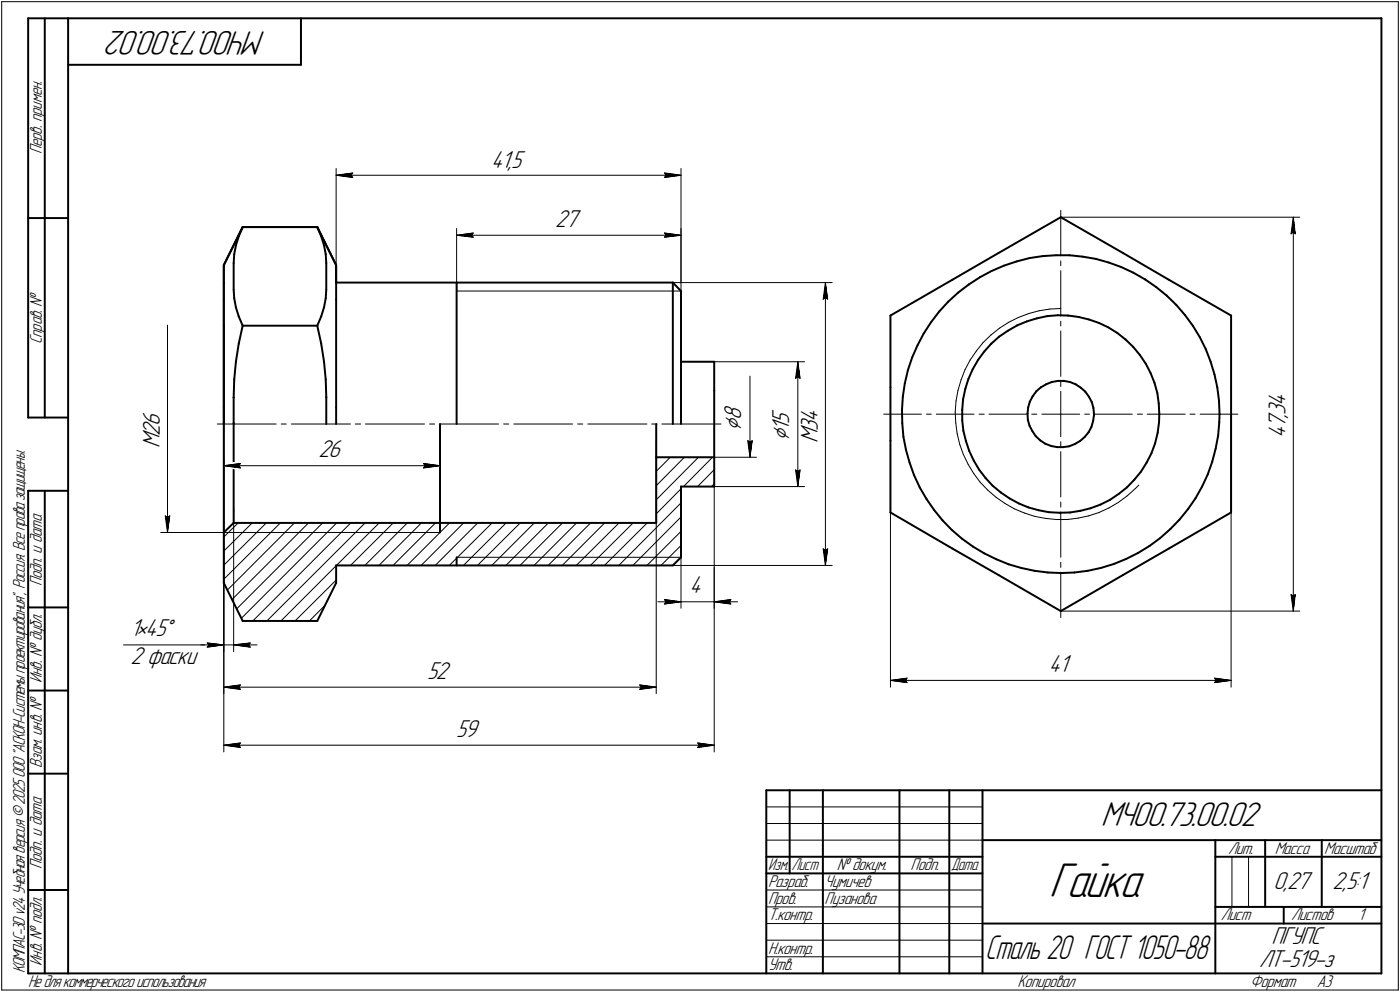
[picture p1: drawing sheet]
<svg xmlns="http://www.w3.org/2000/svg" width="421mm" height="298mm" viewBox="0 0 421 298" stroke-linecap="round" stroke-linejoin="round" font-family="sans-serif">
<defs><g id="words">
<text font-size="15.6" x="315.5" y="269.4">Гайка</text>
<g font-size="10.9">
<text x="79.9" y="9.4" transform="rotate(-180 79.9 9.4)">МЧ00.73.00.02</text>
<text x="331.1" y="248.1">МЧ00.73.00.02</text>
</g>
<text font-size="10.7" x="296.3" y="288.1">Сталь 20 ГОСТ 1050-88</text>
<g font-size="7.8">
<text x="147.7" y="50.4">41,5</text>
<text x="167" y="68.4">27</text>
<text x="386.6" y="125.7" transform="rotate(-90 386.6 125.7)">,</text>
<text x="386.6" y="124.6" transform="rotate(-90 386.6 124.6)">3</text>
<text x="386.6" y="122" transform="rotate(-90 386.6 122)">4</text>
<text x="48.1" y="131" transform="rotate(-90 48.1 131)">2</text>
<text x="48.1" y="127.9" transform="rotate(-90 48.1 127.9)">6</text>
<text x="223" y="129.5" transform="rotate(-90 223 129.5)">⌀</text>
<text x="223" y="126.3" transform="rotate(-90 223 126.3)">8</text>
<text x="237.4" y="129.4" transform="rotate(-90 237.4 129.4)">1</text>
<text x="237.4" y="127.4" transform="rotate(-90 237.4 127.4)">5</text>
<text x="245.9" y="129.5" transform="rotate(-90 245.9 129.5)">3</text>
<text x="245.9" y="126.9" transform="rotate(-90 245.9 126.9)">4</text>
<text x="386.6" y="131.8" transform="rotate(-90 386.6 131.8)">4</text>
<text x="386.6" y="128.7" transform="rotate(-90 386.6 128.7)">7</text>
<text x="48.1" y="134.7" transform="rotate(-90 48.1 134.7)">M</text>
<text x="95.8" y="137.4">26</text>
<text x="237.4" y="132.6" transform="rotate(-90 237.4 132.6)">⌀</text>
<text x="245.9" y="133.2" transform="rotate(-90 245.9 133.2)">M</text>
<text x="207.3" y="178.3">4</text>
<text x="39.2" y="191.2">1×45°</text>
<text x="39.2" y="199.6">2 фаски</text>
<text x="315.5" y="201.9">41</text>
<text x="128.4" y="204.2">52</text>
<text x="137.2" y="221.4">59</text>
<text x="383" y="267.2">0,27</text>
<text x="400.8" y="267.2">2,5:1</text>
<text x="382.4" y="283.7">ПГУПС</text>
<text x="378.7" y="290.7">ЛТ-519-з</text>
</g>
<g font-size="5.4">
<text x="12.6" y="46.3" transform="rotate(-90 12.6 46.3)">Перв. примен.</text>
<text x="12.6" y="103.4" transform="rotate(-90 12.6 103.4)">Справ. №</text>
<text x="12.6" y="176.1" transform="rotate(-90 12.6 176.1)">Подп. и дата</text>
<text x="12.6" y="205.2" transform="rotate(-90 12.6 205.2)">Инв. № дубл.</text>
<text x="12.6" y="230.9" transform="rotate(-90 12.6 230.9)">Взам. инв. №</text>
<text x="369.3" y="256.6">Лит.</text>
<text x="383.4" y="256.6">Масса</text>
<text x="398.3" y="256.6">Масштаб</text>
<text x="12.6" y="261.1" transform="rotate(-90 12.6 261.1)">Подп. и дата</text>
<text x="251.6" y="261.6">№ докум.</text>
<text x="273.9" y="261.6">Подп.</text>
<text x="231" y="266.6">Разраб.</text>
<text x="248" y="266.6">Чумичев</text>
<text x="231" y="271.6">Пров.</text>
<text x="248" y="271.6">Пузанова</text>
<text x="231" y="276.6">Т.контр.</text>
<text x="367.1" y="276.6">Лист</text>
<text x="388.3" y="276.6">Листов</text>
<text x="408.5" y="276.6">1</text>
<text x="231" y="286.6">Н.контр.</text>
<text x="7.5" y="292.5" transform="rotate(-90 7.5 292.5)">КОМПАС-3Dv24Учебнаяверсия©2025ООО&quot;АСКОН-Системыпроектирования&quot;, Россия. Всеправазащищены.</text>
<text x="12.6" y="290.2" transform="rotate(-90 12.6 290.2)">Инв. № подл.</text>
<text x="231" y="291.6">Утв.</text>
<text x="8.5" y="296.7">Недлякоммерческогоиспользования</text>
<text x="306" y="296.6">Копировал</text>
<text x="376" y="296.6">Формат</text>
<text x="396" y="296.6">A3</text>
</g>
<g font-size="5.3">
<text x="231.1" y="261.6">Изм.</text>
<text x="238.1" y="261.6">Лист</text>
<text x="286.1" y="261.6">Дата</text>
</g>
</g></defs>
<g fill="none" stroke="#000" stroke-width=".59">
<path d="M8.5 5.5v120zM8.5 5.5h12zM13.5 5.5v120zM20.5 5.5v287zM20.5 5.5h395zM20.5 19.5h70zM90.5 5.5v14zM415.5 5.5v287zM8.5 65.5h12zM67.3 79.7v18zM67.3 79.7v5.3zM70.3 79.1v7.9z"/>
<path d="M70.4 76.4l-.1 2.7zM71 73.7l-.6 2.7zM71.8 71l-.8 2.7zM73 68.2l-5.7 11.5zM73 68.2h22.4zM73 68.2l-1.2 2.8zM95.4 68.2l5.7 11.5zM95.4 68.2l1.2 2.8zM96.6 71l.9 2.7zM97.5 73.7l.5 2.7zM98 76.4l.1 2.7zM98.1 79.1v7.9z"/>
<path d="M101.1 79.7v5.2zM101.1 79.7v5.3zM300.3 76l18.7-10.7zM301.9 79.8l3.8-1.2zM305.7 78.6l3.9-1zM309.6 77.6l4-.6zM313.6 77l4-.3zM317.6 76.7h4zM319 65.3l18.7 10.7zM321.6 76.7l4 .4zM325.6 77.1l4 .7zM329.6 77.8l3.9 1.1z"/>
<path d="M333.5 78.9l3.7 1.4zM337.7 76l13.8 8.1zM67.3 97.7v59.4zM67.3 85v5zM67.3 90v32.4zM70.3 87l.1 2.7zM70.4 89.7l.6 2.7zM71 92.4l.8 2.7zM71.8 95.1l1.2 2.8zM73 97.9h22.4zM73 97.9l-1.2 5.4zM95.4 97.9l1.2 5.4z"/>
<path d="M96.6 95.1l-1.2 2.8zM97.5 92.4l-.9 2.7zM98 89.7l-.5 2.7zM98.1 87l-.1 2.7zM101.1 84.9h101.3zM101.1 85v5zM101.1 90v32.4zM137.3 84.9v42.5zM202.4 84.9l2.4 2.6zM202.4 84.9v42.5zM204.8 87.5v21.2zM267.8 94.8v21.6z"/>
<path d="M267.8 94.8l18.6-10.7zM280 96.9l-2.2 3.3zM282.4 93.6l-2.4 3.3zM285.2 90.7l2.9-2.7zM285.2 90.7l-2.8 2.9zM286.4 84.1l13.9-8.1zM288.1 88l3.2-2.5zM291.3 85.5l3.4-2.2zM294.7 83.3l3.5-1.9zM298.2 81.4l3.7-1.6zM303.1 99.4l2.8-1.6zM305.9 97.8l2.9-1.2z"/>
<path d="M308.8 96.6l3-.9zM311.8 95.7l3.2-.7zM315 95l3.1-.3zM318.1 94.7l3.1 .1zM321.2 94.8l3.2 .4zM324.4 95.2l3.1 .8zM327.5 96l3 1zM330.5 97l2.8 1.4zM333.3 98.4l2.7 1.7zM337.2 80.3l3.7 1.7zM340.9 82l3.5 2zM344.4 84l3.3 2.3z"/>
<path d="M347.7 86.3l3.2 2.5zM350.9 88.8l2.8 2.8zM351.5 84.1l18.7 10.7zM353.7 91.6l2.7 3.1zM356.4 94.7l2.3 3.2zM358.7 97.9l2.1 3.4zM370.2 94.8v21.6zM70.3 119.5v7.9zM70.3 119.4h.1M70.4 114l-.1 5.4zM71 108.7l-.6 5.3zM71.8 103.3l-.8 5.4z"/>
<path d="M96.6 103.3l.9 5.4zM97.5 108.7l.5 5.3zM98 114l.1 5.4zM98.1 119.5v7.9zM98.1 119.4h.1M204.8 108.7h10zM204.8 108.7v18.7zM214.8 117.4v20zM214.8 108.7v8.7zM267.8 116.4v16zM271.5 119.2l-.2 4zM272.1 115.2l-.6 4z"/>
<path d="M273 111.3l-.9 3.9zM274.3 107.4l-1.3 3.9zM275.9 103.8l-1.6 3.6zM277.8 100.2l-1.9 3.6zM289.6 120l-.2 3.1zM290.3 116.8l-.7 3.2zM291.3 113.9l-1 2.9zM292.5 111l-1.2 2.9zM294.1 108.2l-1.6 2.8zM296 105.7l-1.9 2.5zM298.1 103.3l2.4-2.1zM298.1 103.3l-2.1 2.4z"/>
<path d="M300.5 101.2l2.6-1.8zM310.6 119.1l-.9 1.6zM311.7 117.6l1.3-1.2zM311.7 117.6l-1.1 1.5zM313 116.4l1.6-.9zM314.6 115.5l1.7-.7zM316.3 114.8l1.9-.3zM318.2 114.5h1.8zM320 114.5l1.8 .3zM321.8 114.8l1.7 .7zM323.5 115.5l1.5 1zM325 116.5l1.4 1.2z"/>
<path d="M326.4 117.7l1.1 1.5zM327.5 119.2l.8 1.6zM336 100.1l2.5 1.9zM338.5 102l2.3 2.2zM340.8 104.2l2 2.5zM342.8 106.7l1.8 2.6zM344.6 109.3l1.4 2.8zM346 112.1l1.2 3zM347.2 115.1l.9 3zM348.1 118.1l.4 3.1zM360.8 101.3l1.8 3.6zM362.6 104.9l1.5 3.7z"/>
<path d="M364.1 108.6l1.2 3.9zM365.3 112.5l.8 3.9zM366.1 116.4l.5 4zM370.2 116.4v16zM8.5 125.5h12zM67.3 122.4v5zM70.3 127.1v30zM101.1 122.4v5zM132.3 127.4v32.6zM197.4 127.4v10zM197.4 137.4h17.4zM197.4 137.4v19.7z"/>
<path d="M214.8 137.4v8.8zM267.8 132.4v21.6zM271.3 123.2l.1 4zM271.4 127.2l.3 4zM271.7 131.2l.8 3.9zM272.5 135.1l1.1 3.9zM273.6 139l1.3 3.8zM289.4 123.1v3.2zM289.4 126.3l.3 3.2zM289.7 129.5l.8 3zM290.5 132.5l1 3.1zM291.5 135.6l1.4 2.8z"/>
<path d="M292.9 138.4l1.6 2.7zM309 124.3l.1 1.9zM309.1 126.2l.5 1.7zM309.2 122.5l-.2 1.8zM309.6 127.9l.9 1.6zM309.7 120.7l-.5 1.8zM310.5 129.5l1 1.6zM311.5 131.1l1.3 1.2zM312.8 132.3l1.6 1zM314.4 133.3l1.7 .7zM316.1 134l1.8 .4zM317.9 134.4h1.9z"/>
<path d="M319.8 134.4l1.8-.3zM321.6 134.1l1.7-.7zM323.3 133.4l1.6-.9zM324.9 132.5l1.3-1.2zM327.4 129.9l-1.2 1.4zM328.3 128.3l-.9 1.6zM328.3 120.8l.5 1.8zM328.8 126.5l-.5 1.8zM328.8 122.6l.2 1.9zM329 124.7l-.2 1.8zM329 124.5v.2zM344.8 139l-1.6 2.7z"/>
<path d="M346.3 136.2l-1.5 2.8zM347.4 133.3l-1.1 2.9zM348.1 130.1l-.7 3.2zM348.5 121.2l.2 3.3zM348.6 127l-.5 3.1zM348.7 124.5l-.1 2.5zM364.6 138.8l-1.4 3.8zM365.6 134.9l-1 3.9zM366.4 130.9l-.8 4zM366.6 120.4l.2 4.1zM366.7 126.9l-.3 4zM366.8 124.5l-.1 2.4z"/>
<path d="M370.2 132.4v21.6zM8.5 147.5v145zM8.5 147.5h12zM13.5 147.5v145zM67.3 157.1v18.1zM70.3 157.1h127.1zM204.8 146.2h10zM204.8 146.2v21.3zM267.8 154l18.6 10.8zM274.9 142.8l1.7 3.7zM276.6 146.5l2 3.4zM278.6 149.9l2.3 3.3z"/>
<path d="M280.9 153.2l2.6 3.2zM283.5 156.4l2.8 2.9zM286.3 159.3l3 2.6zM294.5 141.1l1.9 2.6zM296.4 143.7l2.1 2.3zM298.5 146l2.5 2zM301 148l2.6 1.8zM303.6 149.8l2.8 1.5zM306.4 151.3l2.9 1.2zM309.3 152.5l3 .8zM312.3 153.3l3.2 .6zM315.5 153.9l3.2 .2z"/>
<path d="M318.7 154.1l3.1-.1zM321.8 154l3.2-.5zM325 153.5l3-.8zM328 152.7l3-1.1zM331 151.6l2.8-1.4zM333.8 150.2l2.7-1.8zM336.5 148.4l2.4-1.9zM341.1 144.2l-2.2 2.3zM343.2 141.7l-2.1 2.5zM354.8 156.1l-2.8 2.9zM357.3 153l-2.5 3.1zM359.6 149.7l-2.3 3.3z"/>
<path d="M361.5 146.2l-1.9 3.5zM363.2 142.6l-1.7 3.6zM67.3 175.2l5.7 11.4zM67.3 160l3-2.9zM101.1 175.2l-5.7 11.4zM101.1 169.9h101.3zM101.1 169.9v5.3zM137.3 167.5v2.4zM204.8 167.5l-2.4 2.4zM286.4 164.8l13.9 8zM289.3 161.9l3.3 2.4zM292.6 164.3l3.4 2z"/>
<path d="M296 166.3l3.6 1.8zM299.6 168.1l3.8 1.5zM300.3 172.8l18.7 10.8zM303.4 169.6l3.8 1.1zM307.2 170.7l3.9 .8zM311.1 171.5l4 .5zM315.1 172l4.1 .2zM319.2 172.2l4-.2zM323.2 172l4-.5zM327.2 171.5l3.8-.8zM331 170.7l3.9-1.2zM334.9 169.5l3.8-1.5z"/>
<path d="M337.7 172.8l13.8-8zM338.7 168l3.5-1.8zM342.2 166.2l3.5-2.1zM345.7 164.1l3.2-2.4zM348.9 161.7l3.1-2.7zM351.5 164.8l18.7-10.8zM8.5 182.5h12zM73 186.6h22.4zM319 183.6l18.7-10.8zM8.5 207.5h12zM8.5 232.5h12zM230.5 237.5h185z"/>
<path d="M230.5 237.5v55zM237.5 237.5v25zM247.5 237.5v55zM270.5 237.5v55zM285.5 237.5v55zM295.5 237.5v55zM230.5 257.5h65zM295.5 252.5h120zM365.5 252.5v40zM365.5 257.5h15zM380.5 252.5v20zM380.5 257.5h35z"/>
<path d="M397.5 252.5v20zM8.5 267.5h12zM230.5 262.5h65zM295.5 277.5h70zM365.5 277.5h50zM365.5 272.5h50zM386.1 272.5v5zM8.5 292.5h12zM20.5 292.5h395z"/>
</g>
<g fill="none" stroke="#000" stroke-width=".3">
<path d="M.5 .5v297zM.5 .5h420zM420.5 .5v297zM101.1 50.6v34.3zM101.1 52.7l5-.7zM101.1 52.7l5 .6zM101.1 52.7h103.7zM105.6 52.7l.5 .6zM106.1 52l-.5 .7zM199.8 53.3l5-.6zM199.8 52l.5 .7zM199.8 52l5 .7z"/>
<path d="M200.3 52.7l-.5 .6zM204.8 50.6v34.3zM137.3 68.7v18.8zM137.3 70.7l5-.7zM137.3 70.7l5 .6zM137.3 70.7h67.5zM141.8 70.7l.5 .6zM142.3 70l-.5 .7zM199.8 71.3l5-.6zM199.8 70l.5 .7zM199.8 70l5 .7zM200.3 70.7l-.5 .6z"/>
<path d="M204.8 68.7v18.8zM319 63.2v13.7zM319 78.4v1.4zM319 65.3h71.9zM388.3 70.3l.7-.5zM389 65.3l.6 5zM389 69.8l.6 .5zM389 65.3l-.7 5zM389 65.3v118.3zM50.4 97.7v62.3zM67.3 97.7v110.7zM137.3 87.5h67.5z"/>
<path d="M202.4 84.9h47.9zM247.6 89.9l.6-.5zM248.2 84.9l.7 5zM248.2 89.4l.7 .5zM248.2 84.9l-.6 5zM248.2 84.9v85zM300.6 98.6l2.8-1.7zM303.4 96.9l2.8-1.5zM306.2 95.4l3.2-1.2zM309.4 94.2l3.1-.8zM312.5 93.4l3.2-.5zM315.7 92.9l3.3-.2z"/>
<path d="M319 81.4v13.6zM319 96.5v1.5zM319 99.5v13.6zM214.8 108.7h27.2zM225.6 113v24.4zM239.3 113.7l.6-.5zM239.9 108.7l.7 5zM239.9 113.2l.7 .5zM239.9 108.7l-.6 5zM239.9 108.7v37.5zM288.1 117.3l-.6 3.2zM289.1 114.1l-1 3.2z"/>
<path d="M290.2 111.1l-1.1 3zM291.8 108.2l-1.6 2.9zM293.6 105.5l-1.8 2.7zM295.7 103l2.3-2.3zM295.7 103l-2.1 2.5zM298 100.7l2.6-2.1zM319 114.6v1.6zM319 117.6v6.9zM65.4 127.4h17.7zM67.3 138v19.1zM67.3 140l5-.7zM67.3 140l5 .6z"/>
<path d="M67.3 140h65zM71.8 140l.5 .6zM72.3 139.3l-.5 .7zM84.6 127.4h1.5zM87.6 127.4h17.8zM106.8 127.4h1.7zM109.9 127.4h17.8zM127.3 139.3l.5 .7zM127.3 139.3l5 .7zM127.8 140l-.5 .6zM129.2 127.4h1.5zM132.2 127.4h17.7z"/>
<path d="M132.3 138v22zM151.5 127.4h1.5zM154.5 127.4h17.7zM173.7 127.4h1.6zM176.8 127.4h17.8zM196 127.4h1.6zM197.4 132.4v76zM199.1 127.4h17.7zM205.8 137.4l-8.4 8.6zM210.1 137.4l-12.7 12.8zM214.3 137.4l-8.7 8.8zM214.8 137.4h12.7z"/>
<path d="M224.9 132.4l.7 5zM224.9 132.4l.7 .5zM225.6 132.9l.6-.5zM226.2 132.4l-.6 5zM265.8 124.5h11.3zM267.8 124.5v82zM278.6 124.5h1.5zM281.6 124.5h11.3zM287.3 123.8l.1 3.3zM287.4 127.1l.5 3.2zM287.5 120.5l-.2 3.3zM287.9 130.3l.7 3.2z"/>
<path d="M288.6 133.5l1.1 3.1zM289.7 136.6l1.5 2.9zM291.2 139.5l1.7 2.8zM294.5 124.5h1.5zM297.4 124.5h11.5zM310.3 124.5h1.5zM313.4 124.5h5.6zM319 135.7v13.7zM319 132.8v1.5zM319 124.5v6.7zM319 124.5h5.7zM326.2 124.5h1.5z"/>
<path d="M329.2 124.5h11.3zM342.1 124.5h1.5zM345 124.5h11.4zM357.9 124.5h1.5zM360.9 124.5h11.4zM370.2 124.5v82zM49.7 155l.7 5zM49.7 155l.7 .5zM50.4 155.5l.7-.5zM51.1 155l-.7 5zM67.3 157.1v38.7zM70.3 152.7v43.1z"/>
<path d="M127.3 140.6l5-.6zM197.4 141.6l4.2-4.2zM204.8 155.4l-14.5 14.5zM204.8 151.1l-18.7 18.8zM204.8 146.9l-7.4 7.5zM214.8 145.4l-.8 .8zM214.8 141.1l-5 5.1zM214.8 146.2v79.8zM214.8 146.2h27.2zM239.3 141.2l.6 5zM239.3 141.2l.6 .4zM239.9 141.6l.7-.4z"/>
<path d="M240.6 141.2l-.7 5zM292.9 142.3l1.9 2.6zM294.8 144.9l2.3 2.4zM297.1 147.3l2.5 2.1zM299.6 149.4l2.7 1.9zM302.3 151.3l2.8 1.6zM305.1 152.9l3 1.3zM308.1 154.2l3.1 1zM311.2 155.2l3.3 .6zM314.5 155.8l3.3 .3zM317.8 156.1h3.2zM319 153.8v13.7z"/>
<path d="M319 150.9v1.5zM321 156.1l3.3-.4zM324.3 155.7l3.1-.7zM327.4 155l3.1-1zM330.5 154l3-1.3zM333.5 152.7l2.9-1.7zM336.4 151l2.6-2zM339 149l2.5-2.2zM342.5 145.8l-1 1zM48.3 160h19zM67.3 160h65zM67.3 174.1l17-17z"/>
<path d="M67.3 169.8l12.8-12.7zM67.3 165.6l8.6-8.5zM67.3 161.4l4.3-4.3zM67.3 175.2v50.8zM68.4 177.3l20.2-20.2zM101.2 169.9l12.8-12.8zM105.4 169.9l12.9-12.8zM109.7 169.9l12.8-12.8zM114 169.9l12.7-12.8zM118.2 169.9l12.8-12.8zM122.4 169.9l12.8-12.8zM126.7 169.9l12.7-12.8z"/>
<path d="M130.9 169.9l12.8-12.8zM135.1 169.9l12.9-12.8zM137.3 167.5h67.5zM139.4 169.9l12.8-12.8zM143.6 169.9l12.9-12.8zM147.9 169.9l12.8-12.8zM152.1 169.9l12.8-12.8zM156.4 169.9l12.8-12.8zM160.6 169.9l12.8-12.8zM164.8 169.9l12.8-12.8zM169.1 169.9l12.8-12.8zM173.3 169.9l12.9-12.8z"/>
<path d="M177.5 169.9l12.9-12.8zM181.8 169.9l12.8-12.8zM194.6 169.9l10.2-10.2zM198.8 169.9l6-6zM202.4 169.9h47.9zM204.8 165.5v17.3zM214.8 170.5v12.3zM247.6 164.9l.6 5zM247.6 164.9l.6 .5zM248.2 165.4l.7-.5zM248.9 164.9l-.7 5zM319 172v13.6z"/>
<path d="M319 169v1.5zM388.3 178.6l.7 5zM388.3 178.6l.7 .6zM389 179.2l.6-.6zM389.6 178.6l-.6 5zM37.2 193.8h25.1zM60.4 193.8h6.9zM62.3 193.8h5zM62.3 193.2l5 .6zM62.3 193.2l.5 .6zM62.3 194.5l5-.7zM62.8 193.8l-.5 .7z"/>
<path d="M67.3 193.8h3zM69.8 180.2l23-23.1zM70.3 193.8l5 .7zM70.3 193.8l5-.6zM70.3 193.8h7zM71.2 183l25.8-25.9zM72.6 185.8l28.7-28.7zM74.8 193.8l.5 .7zM75.3 193.2l-.5 .6zM76 186.6l29.5-29.5zM80.3 186.6l29.5-29.5zM84.5 186.6l16.6-16.6z"/>
<path d="M88.7 186.6l12.4-12.3zM93 186.6l4.8-4.7zM197.9 180.8h6.9zM199.8 180.2l5 .6zM199.8 180.2l.5 .6zM199.8 181.5l5-.7zM200.3 180.8l-.5 .7zM204.8 180.8h10zM214.8 180.8l5 .7zM214.8 180.8l5-.6zM214.8 180.8h7zM219.4 180.8l.4 .7z"/>
<path d="M219.8 180.2l-.4 .6zM319 183.6h71.9zM67.3 206.5l5-.7zM67.3 206.5l5 .7zM67.3 206.5h130.1zM71.8 206.5l.5 .7zM72.3 205.8l-.5 .7zM192.4 207.2l5-.7zM192.4 205.8l.5 .7zM192.4 205.8l5 .7zM192.9 206.5l-.5 .7zM267.8 204.5l5-.7z"/>
<path d="M267.8 204.5l5 .6zM267.8 204.5h102.4zM272.3 204.5l.5 .6zM272.8 203.8l-.5 .7zM365.3 205.1l4.9-.6zM365.3 203.8l.5 .7zM365.3 203.8l4.9 .7zM365.8 204.5l-.5 .6zM67.3 223.9l5-.6zM67.3 223.9l5 .7zM67.3 223.9h147.5zM71.8 223.9l.5 .7z"/>
<path d="M72.3 223.3l-.5 .6zM209.8 224.6l5-.7zM209.8 223.3l.5 .6zM209.8 223.3l5 .6zM210.3 223.9l-.5 .7zM230.5 247.5h65zM230.5 252.5h65zM230.5 242.5h65zM370.5 257.5v15zM375.5 257.5v15zM230.5 267.5h65zM230.5 272.5h65z"/>
<path d="M230.5 277.5h65zM.5 297.5h420zM230.5 282.5h65zM230.5 287.5h65z"/>
</g>
<g fill="#fff" stroke="#fff" stroke-width=".3">
<path d="M95.8 131.8h8.1zM95.8 131.9h8.1zM95.8 132h8.1zM95.8 132.1h8.1zM95.8 132.2h8.1zM95.8 132.2h8.1zM95.8 132.3h8.1zM95.8 132.4h8.1zM95.8 132.5h8.1zM95.8 132.6h8.1zM95.8 132.7h8.1zM95.8 132.8h8.1zM95.8 132.8h8.1zM95.8 132.9h8.1zM95.8 133h8.1zM95.8 133.1h8.1zM95.8 133.2h8.1zM95.8 133.3h8.1zM95.8 133.3h8.1zM95.8 133.4h8.1zM95.8 133.5h8.1zM95.8 133.6h8.1zM95.8 133.7h8.1zM95.8 133.8h8.1zM95.8 133.9h8.1zM95.8 133.9h8.1zM95.8 134h8.1zM95.8 134.1h8.1zM95.8 134.2h8.1zM95.8 134.3h8.1zM95.8 134.4h8.1zM95.8 134.5h8.1zM95.8 134.5h8.1zM95.8 134.6h8.1zM95.8 134.7h8.1zM95.8 134.8h8.1zM95.8 134.9h8.1zM95.8 135h8.1zM95.8 135h8.1zM95.8 135.1h8.1zM95.8 135.2h8.1zM95.8 135.3h8.1zM95.8 135.4h8.1zM95.8 135.5h8.1zM95.8 135.6h8.1zM95.8 135.6h8.1zM95.8 135.7h8.1zM95.8 135.8h8.1zM95.8 135.9h8.1zM95.8 136h8.1zM95.8 136.1h8.1zM95.8 136.1h8.1zM95.8 136.2h8.1zM95.8 136.3h8.1zM95.8 136.4h8.1zM95.8 136.5h8.1zM95.8 136.6h8.1zM95.8 136.7h8.1zM95.8 136.7h8.1zM95.8 136.8h8.1zM95.8 136.9h8.1zM95.8 137h8.1zM95.8 137.1h8.1zM95.8 137.2h8.1zM95.8 137.2h8.1zM95.8 137.3h8.1zM95.8 137.4h8.1zM95.8 137.5h8.1zM95.8 137.6h8.1zM95.8 137.7h8.1zM95.8 137.8h8.1zM95.8 137.8h8.1zM95.8 137.9h8.1zM95.8 138h8.1zM95.8 138.1h8.1zM95.8 138.2h8.1zM95.8 138.3h8.1zM95.8 138.3h8.1zM95.8 138.4h8.1zM95.8 138.5h8.1zM95.8 138.6h8.1zM95.8 138.7h8.1zM95.8 138.8h8.1zM95.8 138.9h8.1z"/>
<path d="M72.1 138.9h.7zM71.4 138.9h1.4zM70.6 139h2.2zM69.8 139.1h3zM69.1 139.2h3.7zM68.9 139.3h3.9zM68.7 139.4h4.1zM68.5 139.4h4.3zM68.3 139.5h4.5zM68.2 139.6h4.6zM67.9 139.7h4.9zM67.7 139.8h5.1zM67.6 139.9h5.2zM67.3 140h5.5zM67.6 140h5.2zM67.7 140.1h5.1zM67.9 140.2h4.9zM68.2 140.3h4.6zM68.3 140.4h4.5zM68.5 140.5h4.3zM68.7 140.5h4.1zM68.9 140.6h3.9zM69.1 140.7h3.7zM69.8 140.8h3zM70.4 140.9h2.4zM71 141h1.8zM71.6 141.1h1.2zM72.2 141.1h.6z"/>
<path d="M126.8 138.9h.8zM126.8 138.9h1.6zM126.8 139h2.3zM126.8 139.1h3.1zM126.8 139.2h3.8zM126.8 139.3h4zM126.8 139.4h4.2zM126.8 139.4h4.3zM126.8 139.5h4.6zM126.8 139.6h4.8zM126.8 139.7h4.9zM126.8 139.8h5.2zM126.8 139.9h5.4zM126.8 140h5.5zM126.8 140h5.4zM126.8 140.1h5.2zM126.8 140.2h4.9zM126.8 140.3h4.8zM126.8 140.4h4.6zM126.8 140.5h4.3zM126.8 140.5h4.2zM126.8 140.6h4zM126.8 140.7h3.8zM126.8 140.8h3.2zM126.8 140.9h2.6zM126.8 141h1.9zM126.8 141.1h1.3zM126.8 141.1h.7z"/>
<path d="M137.2 216.7h7.5zM137.2 216.7h7.5zM137.2 216.8h7.5zM137.2 216.9h7.5zM137.2 217h7.5zM137.2 217.1h7.5zM137.2 217.2h7.5zM137.2 217.3h7.5zM137.2 217.3h7.5zM137.2 217.4h7.5zM137.2 217.5h7.5zM137.2 217.6h7.5zM137.2 217.7h7.5zM137.2 217.8h7.5zM137.2 217.8h7.5zM137.2 217.9h7.5zM137.2 218h7.5zM137.2 218.1h7.5zM137.2 218.2h7.5zM137.2 218.3h7.5zM137.2 218.4h7.5zM137.2 218.4h7.5zM137.2 218.5h7.5zM137.2 218.6h7.5zM137.2 218.7h7.5zM137.2 218.8h7.5zM137.2 218.9h7.5zM137.2 218.9h7.5zM137.2 219h7.5zM137.2 219.1h7.5zM137.2 219.2h7.5zM137.2 219.3h7.5zM137.2 219.4h7.5zM137.2 219.5h7.5zM137.2 219.5h7.5zM137.2 219.6h7.5zM137.2 219.7h7.5zM137.2 219.8h7.5zM137.2 219.9h7.5zM137.2 220h7.5zM137.2 220h7.5zM137.2 220.1h7.5zM137.2 220.2h7.5zM137.2 220.3h7.5zM137.2 220.4h7.5zM137.2 220.5h7.5zM137.2 220.6h7.5zM137.2 220.6h7.5zM137.2 220.7h7.5zM137.2 220.8h7.5zM137.2 220.9h7.5zM137.2 221h7.5zM137.2 221.1h7.5zM137.2 221.1h7.5zM137.2 221.2h7.5zM137.2 221.3h7.5zM137.2 221.4h7.5zM137.2 221.5h7.5zM137.2 221.6h7.5zM137.2 221.7h7.5zM137.2 221.7h7.5zM137.2 221.8h7.5zM137.2 221.9h7.5zM137.2 222h7.5zM137.2 222.1h7.5zM137.2 222.2h7.5zM137.2 222.2h7.5zM137.2 222.3h7.5zM137.2 222.4h7.5zM137.2 222.5h7.5zM137.2 222.6h7.5z"/>
<path d="M72.1 222.8h.7zM71.4 222.9h1.4zM70.6 223h2.2zM69.8 223.1h3zM69.1 223.2h3.7zM68.9 223.3h3.9zM68.7 223.4h4.1zM68.5 223.4h4.3zM68.3 223.5h4.5zM68.2 223.6h4.6zM67.9 223.7h4.9zM67.7 223.8h5.1zM67.6 223.9h5.2zM67.3 223.9h5.5zM67.6 224h5.2zM67.7 224.1h5.1zM67.9 224.2h4.9zM68.2 224.3h4.6zM68.3 224.4h4.5zM68.5 224.5h4.3zM68.7 224.5h4.1zM68.9 224.6h3.9zM69.1 224.7h3.7zM69.8 224.8h3zM70.4 224.9h2.4zM71 225h1.8zM71.6 225h1.2zM72.2 225.1h.6z"/>
<path d="M209.3 222.8h.8zM209.3 222.9h1.5zM209.3 223h2.3zM209.3 223.1h3zM209.3 223.2h3.7zM209.3 223.3h4zM209.3 223.4h4.1zM209.3 223.4h4.3zM209.3 223.5h4.6zM209.3 223.6h4.7zM209.3 223.7h4.9zM209.3 223.8h5.2zM209.3 223.9h5.3zM209.3 223.9h5.5zM209.3 224h5.3zM209.3 224.1h5.2zM209.3 224.2h4.9zM209.3 224.3h4.7zM209.3 224.4h4.6zM209.3 224.5h4.3zM209.3 224.5h4.1zM209.3 224.6h4zM209.3 224.7h3.7zM209.3 224.8h3.1zM209.3 224.9h2.5zM209.3 225h1.9zM209.3 225h1.3zM209.3 225.1h.7z"/>
<path d="M207.3 173.6h4.9zM207.3 173.7h4.9zM207.3 173.7h4.9zM207.3 173.8h4.9zM207.3 173.9h4.9zM207.3 174h4.9zM207.3 174.1h4.9zM207.3 174.2h4.9zM207.3 174.2h4.9zM207.3 174.3h4.9zM207.3 174.4h4.9zM207.3 174.5h4.9zM207.3 174.6h4.9zM207.3 174.7h4.9zM207.3 174.8h4.9zM207.3 174.8h4.9zM207.3 174.9h4.9zM207.3 175h4.9zM207.3 175.1h4.9zM207.3 175.2h4.9zM207.3 175.3h4.9zM207.3 175.3h4.9zM207.3 175.4h4.9zM207.3 175.5h4.9zM207.3 175.6h4.9zM207.3 175.7h4.9zM207.3 175.8h4.9zM207.3 175.9h4.9zM207.3 175.9h4.9zM207.3 176h4.9zM207.3 176.1h4.9zM207.3 176.2h4.9zM207.3 176.3h4.9zM207.3 176.4h4.9zM207.3 176.4h4.9zM207.3 176.5h4.9zM207.3 176.6h4.9zM207.3 176.7h4.9zM207.3 176.8h4.9zM207.3 176.9h4.9zM207.3 177h4.9zM207.3 177h4.9zM207.3 177.1h4.9zM207.3 177.2h4.9zM207.3 177.3h4.9zM207.3 177.4h4.9zM207.3 177.5h4.9zM207.3 177.5h4.9zM207.3 177.6h4.9zM207.3 177.7h4.9zM207.3 177.8h4.9zM207.3 177.9h4.9zM207.3 178h4.9zM207.3 178.1h4.9zM207.3 178.1h4.9zM207.3 178.2h4.9zM207.3 178.3h4.9zM207.3 178.4h4.9zM207.3 178.5h4.9zM207.3 178.6h4.9zM207.3 178.6h4.9zM207.3 178.7h4.9zM207.3 178.8h4.9zM207.3 178.9h4.9zM207.3 179h4.9zM207.3 179.1h4.9zM207.3 179.2h4.9zM207.3 179.2h4.9zM207.3 179.3h4.9zM207.3 179.4h4.9zM207.3 179.5h4.9z"/>
<path d="M199.3 179.7h.7zM199.3 179.7h1.3zM199.3 179.8h1.9zM199.3 179.9h2.5zM199.3 180h3.1zM199.3 180.1h3.7zM199.3 180.2h4zM199.3 180.3h4.2zM199.3 180.3h4.3zM199.3 180.4h4.6zM199.3 180.5h4.7zM199.3 180.6h4.9zM199.3 180.7h5.2zM199.3 180.8h5.3zM199.3 180.8h5.5zM199.3 180.9h5.3zM199.3 181h5.1zM199.3 181.1h4.9zM199.3 181.2h4.7zM199.3 181.3h4.4zM199.3 181.4h4.2zM199.3 181.4h4zM199.3 181.5h3.7zM199.3 181.6h3.1zM199.3 181.7h2.5zM199.3 181.8h1.9zM199.3 181.9h1.3zM199.3 181.9h.7z"/>
<path d="M219.7 179.7h.6zM219.1 179.7h1.2zM218.5 179.8h1.8zM217.9 179.9h2.4zM217.3 180h3zM216.7 180.1h3.6zM216.5 180.2h3.8zM216.3 180.3h4zM216.1 180.3h4.2zM215.9 180.4h4.4zM215.6 180.5h4.7zM215.5 180.6h4.8zM215.2 180.7h5.1zM215.1 180.8h5.2zM214.8 180.8h5.5zM215.1 180.9h5.2zM215.3 181h5zM215.6 181.1h4.7zM215.7 181.2h4.6zM216 181.3h4.3zM216.2 181.4h4.1zM216.5 181.4h3.8zM216.7 181.5h3.6zM217.3 181.6h3zM217.9 181.7h2.4zM218.5 181.8h1.8zM219.1 181.9h1.2zM219.7 181.9h.6z"/>
<path d="M128.4 199.5h7.6zM128.4 199.6h7.6zM128.4 199.6h7.6zM128.4 199.7h7.6zM128.4 199.8h7.6zM128.4 199.9h7.6zM128.4 200h7.6zM128.4 200.1h7.6zM128.4 200.2h7.6zM128.4 200.2h7.6zM128.4 200.3h7.6zM128.4 200.4h7.6zM128.4 200.5h7.6zM128.4 200.6h7.6zM128.4 200.7h7.6zM128.4 200.7h7.6zM128.4 200.8h7.6zM128.4 200.9h7.6zM128.4 201h7.6zM128.4 201.1h7.6zM128.4 201.2h7.6zM128.4 201.3h7.6zM128.4 201.3h7.6zM128.4 201.4h7.6zM128.4 201.5h7.6zM128.4 201.6h7.6zM128.4 201.7h7.6zM128.4 201.8h7.6zM128.4 201.8h7.6zM128.4 201.9h7.6zM128.4 202h7.6zM128.4 202.1h7.6zM128.4 202.2h7.6zM128.4 202.3h7.6zM128.4 202.4h7.6zM128.4 202.4h7.6zM128.4 202.5h7.6zM128.4 202.6h7.6zM128.4 202.7h7.6zM128.4 202.8h7.6zM128.4 202.9h7.6zM128.4 202.9h7.6zM128.4 203h7.6zM128.4 203.1h7.6zM128.4 203.2h7.6zM128.4 203.3h7.6zM128.4 203.4h7.6zM128.4 203.5h7.6zM128.4 203.5h7.6zM128.4 203.6h7.6zM128.4 203.7h7.6zM128.4 203.8h7.6zM128.4 203.9h7.6zM128.4 204h7.6zM128.4 204h7.6zM128.4 204.1h7.6zM128.4 204.2h7.6zM128.4 204.3h7.6zM128.4 204.4h7.6zM128.4 204.5h7.6zM128.4 204.6h7.6zM128.4 204.6h7.6zM128.4 204.7h7.6zM128.4 204.8h7.6zM128.4 204.9h7.6zM128.4 205h7.6zM128.4 205.1h7.6zM128.4 205.1h7.6zM128.4 205.2h7.6zM128.4 205.3h7.6zM128.4 205.4h7.6z"/>
<path d="M72.2 205.3h.6zM71.6 205.4h1.2zM71 205.5h1.8zM70.4 205.6h2.4zM69.8 205.7h3zM69.1 205.7h3.7zM68.9 205.8h3.9zM68.7 205.9h4.1zM68.5 206h4.3zM68.3 206.1h4.5zM68.2 206.2h4.6zM67.9 206.2h4.9zM67.7 206.3h5.1zM67.6 206.4h5.2zM67.3 206.5h5.5zM67.6 206.6h5.2zM67.8 206.7h5zM68 206.8h4.8zM68.2 206.8h4.6zM68.5 206.9h4.3zM68.7 207h4.1zM68.9 207.1h3.9zM69.1 207.2h3.7zM69.8 207.3h3zM70.4 207.3h2.4zM71 207.4h1.8zM71.6 207.5h1.2zM72.2 207.6h.6z"/>
<path d="M191.9 205.3h.6zM191.9 205.4h1.2zM191.9 205.5h1.8zM191.9 205.6h2.5zM191.9 205.7h3.1zM191.9 205.7h3.7zM191.9 205.8h3.9zM191.9 205.9h4.1zM191.9 206h4.3zM191.9 206.1h4.5zM191.9 206.2h4.7zM191.9 206.2h4.9zM191.9 206.3h5.1zM191.9 206.4h5.3zM191.9 206.5h5.5zM191.9 206.6h5.3zM191.9 206.7h5zM191.9 206.8h4.9zM191.9 206.8h4.6zM191.9 206.9h4.4zM191.9 207h4.2zM191.9 207.1h3.9zM191.9 207.2h3.7zM191.9 207.3h3.1zM191.9 207.3h2.5zM191.9 207.4h1.8zM191.9 207.5h1.2zM191.9 207.6h.6z"/>
<path d="M241.2 122h6zM241.2 122.1h6zM241.2 122.2h6zM241.2 122.3h6zM241.2 122.3h6zM241.2 122.4h6zM241.2 122.5h6zM241.2 122.6h6zM241.2 122.7h6zM241.2 122.8h6zM241.2 122.9h6zM241.2 122.9h6zM241.2 123h6zM241.2 123.1h6zM241.2 123.2h6zM241.2 123.3h6zM241.2 123.4h6zM241.2 123.4h6zM241.2 123.5h6zM241.2 123.6h6zM241.2 123.7h6zM241.2 123.8h6zM241.2 123.9h6zM241.2 124h6zM241.2 124h6zM241.2 124.1h6zM241.2 124.2h6zM241.2 124.3h6zM241.2 124.4h6zM241.2 124.5h6zM241.2 124.5h6zM241.2 124.6h6zM241.2 124.7h6zM241.2 124.8h6zM241.2 124.9h6zM241.2 125h6zM241.2 125.1h6zM241.2 125.1h6zM241.2 125.2h6zM241.2 125.3h6zM241.2 125.4h6zM241.2 125.5h6zM241.2 125.6h6zM241.2 125.6h6zM241.2 125.7h6zM241.2 125.8h6zM241.2 125.9h6zM241.2 126h6zM241.2 126.1h6zM241.2 126.2h6zM241.2 126.2h6zM241.2 126.3h6zM241.2 126.4h6zM241.2 126.5h6zM241.2 126.6h6zM241.2 126.7h6zM241.2 126.7h6zM241.2 126.8h6zM241.2 126.9h6zM241.2 127h6zM241.2 127.1h6zM241.2 127.2h6zM241.2 127.3h6zM241.2 127.3h6zM241.2 127.4h6zM241.2 127.5h6zM241.2 127.6h6zM241.2 127.7h6zM241.2 127.8h6zM241.2 127.8h6zM241.2 127.9h6zM241.2 128h6zM241.2 128.1h6zM241.2 128.2h6zM241.2 128.3h6zM241.2 128.4h6zM241.2 128.4h6zM241.2 128.5h6zM241.2 128.6h6zM241.2 128.7h6zM241.2 128.8h6zM241.2 128.9h6zM241.2 128.9h6zM241.2 129h6zM241.2 129.1h6zM241.2 129.2h6zM241.2 129.3h6zM241.2 129.4h6zM241.2 129.5h6zM241.2 129.5h6zM241.2 129.6h6zM241.2 129.7h6zM241.2 129.8h6zM241.2 129.9h6zM241.2 130h6zM241.2 130h6zM241.2 130.1h6zM241.2 130.2h6zM241.2 130.3h6zM241.2 130.4h6zM241.2 130.5h6zM241.2 130.6h6zM241.2 130.6h6zM241.2 130.7h6zM241.2 130.8h6zM241.2 130.9h6zM241.2 131h6zM241.2 131.1h6zM241.2 131.1h6zM241.2 131.2h6zM241.2 131.3h6zM241.2 131.4h6zM241.2 131.5h6zM241.2 131.6h6zM241.2 131.7h6zM241.2 131.7h6zM241.2 131.8h6zM241.2 131.9h6zM241.2 132h6zM241.2 132.1h6zM241.2 132.2h6zM241.2 132.2h6zM241.2 132.3h6zM241.2 132.4h6zM241.2 132.5h6zM241.2 132.6h6zM241.2 132.7h6zM241.2 132.8h6zM241.2 132.8h6zM241.2 132.9h6zM241.2 133h6zM241.2 133.1h6zM241.2 133.2h6z"/>
<path d="M248.2 85.2h.2zM248.2 85.3h.2zM248.1 85.3h.4zM248.1 85.4h.4zM248 85.5h.5zM248 85.6h.6zM248 85.7h.6zM247.9 85.8h.8zM247.9 85.9h.8zM247.8 85.9h1zM247.8 86h1zM247.7 86.1h1.1zM247.7 86.2h1.1zM247.7 86.3h1.1zM247.6 86.4h1.3zM247.6 86.4h1.3zM247.6 86.5h1.4zM247.6 86.6h1.4zM247.5 86.7h1.5zM247.5 86.8h1.6zM247.5 86.9h1.6zM247.5 87h1.6zM247.5 87h1.6zM247.5 87.1h1.6zM247.5 87.2h1.6zM247.5 87.3h1.6zM247.4 87.4h1.7zM247.4 87.5h1.8zM247.4 87.5h1.8zM247.4 87.6h1.8zM247.4 87.7h1.8zM247.4 87.8h1.8zM247.4 87.9h1.8zM247.3 88h1.9zM247.3 88.1h1.9zM247.3 88.1h1.9zM247.3 88.2h2zM247.3 88.3h2zM247.3 88.4h2zM247.3 88.5h2zM247.2 88.6h2.1zM247.2 88.6h2.1zM247.2 88.7h2.1zM247.2 88.8h2.1zM247.2 88.9h2.1zM247.2 89h2.1zM247.2 89.1h2.1zM247.2 89.2h2.1zM247.1 89.2h2.2zM247.1 89.3h2.2zM247.1 89.4h2.2zM247.1 89.5h2.2zM247.1 89.6h2.2zM247.1 89.7h2.2zM247.1 89.7h2.3zM247.1 89.8h2.3zM247.1 89.9h2.3zM247.1 90h2.3zM247.1 90.1h2.3zM247.1 90.2h2.3zM247.1 90.3h2.3zM247.1 90.3h2.3z"/>
<path d="M247 164.4h2.4zM247.1 164.5h2.3zM247.1 164.6h2.3zM247.1 164.7h2.3zM247.1 164.8h2.3zM247.1 164.8h2.3zM247.1 164.9h2.3zM247.1 165h2.3zM247.1 165.1h2.3zM247.1 165.2h2.2zM247.1 165.3h2.2zM247.1 165.4h2.2zM247.1 165.4h2.2zM247.1 165.5h2.2zM247.1 165.6h2.2zM247.2 165.7h2.1zM247.2 165.8h2.1zM247.2 165.9h2.1zM247.2 165.9h2.1zM247.2 166h2.1zM247.2 166.1h2.1zM247.2 166.2h2.1zM247.2 166.3h2.1zM247.3 166.4h2zM247.3 166.5h2zM247.3 166.5h2zM247.3 166.6h2zM247.3 166.7h1.9zM247.3 166.8h1.9zM247.3 166.9h1.9zM247.4 167h1.8zM247.4 167h1.8zM247.4 167.1h1.8zM247.4 167.2h1.8zM247.4 167.3h1.8zM247.4 167.4h1.8zM247.4 167.5h1.7zM247.5 167.6h1.6zM247.5 167.6h1.6zM247.5 167.7h1.6zM247.5 167.8h1.6zM247.5 167.9h1.6zM247.5 168h1.6zM247.5 168.1h1.6zM247.5 168.1h1.5zM247.6 168.2h1.4zM247.6 168.3h1.4zM247.6 168.4h1.3zM247.6 168.5h1.3zM247.7 168.6h1.1zM247.7 168.7h1.1zM247.7 168.7h1.1zM247.8 168.8h1zM247.8 168.9h1zM247.9 169h.8zM247.9 169.1h.8zM248 169.2h.6zM248 169.2h.6zM248 169.3h.5zM248.1 169.4h.4zM248.1 169.5h.4zM248.2 169.6h.2zM248.2 169.7h.2z"/>
<path d="M231.6 122.6h7.3zM231.6 122.7h7.3zM231.6 122.8h7.3zM231.6 122.9h7.3zM231.6 122.9h7.3zM231.6 123h7.3zM231.6 123.1h7.3zM231.6 123.2h7.3zM231.6 123.3h7.3zM231.6 123.4h7.3zM231.6 123.4h7.3zM231.6 123.5h7.3zM231.6 123.6h7.3zM231.6 123.7h7.3zM231.6 123.8h7.3zM231.6 123.9h7.3zM231.6 124h7.3zM231.6 124h7.3zM231.6 124.1h7.3zM231.6 124.2h7.3zM231.6 124.3h7.3zM231.6 124.4h7.3zM231.6 124.5h7.3zM231.6 124.5h7.3zM231.6 124.6h7.3zM231.6 124.7h7.3zM231.6 124.8h7.3zM231.6 124.9h7.3zM231.6 125h7.3zM231.6 125.1h7.3zM231.6 125.1h7.3zM231.6 125.2h7.3zM231.6 125.3h7.3zM231.6 125.4h7.3zM231.6 125.5h7.3zM231.6 125.6h7.3zM231.6 125.6h7.3zM231.6 125.7h7.3zM231.6 125.8h7.3zM231.6 125.9h7.3zM231.6 126h7.3zM231.6 126.1h7.3zM231.6 126.2h7.3zM231.6 126.2h7.3zM231.6 126.3h7.3zM231.6 126.4h7.3zM231.6 126.5h7.3zM231.6 126.6h7.3zM231.6 126.7h7.3zM231.6 126.7h7.3zM231.6 126.8h7.3zM231.6 126.9h7.3zM231.6 127h7.3zM231.6 127.1h7.3zM231.6 127.2h7.3zM231.6 127.3h7.3zM231.6 127.3h7.3zM231.6 127.4h7.3zM231.6 127.5h7.3zM231.6 127.6h7.3zM231.6 127.7h7.3zM231.6 127.8h7.3zM231.6 127.8h7.3zM231.6 127.9h7.3zM231.6 128h7.3zM231.6 128.1h7.3zM231.6 128.2h7.3zM231.6 128.3h7.3zM231.6 128.4h7.3zM231.6 128.4h7.3zM231.6 128.5h7.3zM231.6 128.6h7.3zM231.6 128.7h7.3zM231.6 128.8h7.3zM231.6 128.9h7.3zM231.6 128.9h7.3zM231.6 129h7.3zM231.6 129.1h7.3zM231.6 129.2h7.3zM231.6 129.3h7.3zM231.6 129.4h7.3zM231.6 129.5h7.3zM231.6 129.5h7.3zM231.6 129.6h7.3zM231.6 129.7h7.3zM231.6 129.8h7.3zM231.6 129.9h7.3zM231.6 130h7.3zM231.6 130h7.3zM231.6 130.1h7.3zM231.6 130.2h7.3zM231.6 130.3h7.3zM231.6 130.4h7.3zM231.6 130.5h7.3zM231.6 130.6h7.3zM231.6 130.6h7.3zM231.6 130.7h7.3zM231.6 130.8h7.3zM231.6 130.9h7.3zM231.6 131h7.3zM231.6 131.1h7.3zM231.6 131.1h7.3zM231.6 131.2h7.3zM231.6 131.3h7.3zM231.6 131.4h7.3zM231.6 131.5h7.3zM231.6 131.6h7.3zM231.6 131.7h7.3zM231.6 131.7h7.3zM231.6 131.8h7.3zM231.6 131.9h7.3zM231.6 132h7.3zM231.6 132.1h7.3zM231.6 132.2h7.3zM231.6 132.2h7.3zM231.6 132.3h7.3zM231.6 132.4h7.3zM231.6 132.5h7.3z"/>
<path d="M239.9 109h.2zM239.9 109.1h.2zM239.8 109.1h.4zM239.8 109.2h.4zM239.7 109.3h.5zM239.7 109.4h.6zM239.7 109.5h.6zM239.6 109.6h.8zM239.6 109.6h.8zM239.5 109.7h1zM239.5 109.8h1zM239.4 109.9h1.1zM239.4 110h1.1zM239.4 110.1h1.1zM239.4 110.2h1.2zM239.4 110.2h1.2zM239.3 110.3h1.4zM239.3 110.4h1.4zM239.2 110.5h1.5zM239.2 110.6h1.6zM239.2 110.7h1.6zM239.2 110.7h1.6zM239.2 110.8h1.6zM239.2 110.9h1.6zM239.2 111h1.6zM239.2 111.1h1.6zM239.1 111.2h1.7zM239.1 111.3h1.8zM239.1 111.3h1.8zM239.1 111.4h1.8zM239.1 111.5h1.8zM239.1 111.6h1.8zM239.1 111.7h1.8zM239 111.8h1.9zM239 111.8h1.9zM239 111.9h1.9zM239 112h2zM239 112.1h2zM239 112.2h2zM239 112.3h2zM238.9 112.4h2.1zM238.9 112.4h2.1zM238.9 112.5h2.1zM238.9 112.6h2.1zM238.9 112.7h2.1zM238.9 112.8h2.1zM238.9 112.9h2.1zM238.9 112.9h2.1zM238.8 113h2.2zM238.8 113.1h2.2zM238.8 113.2h2.2zM238.8 113.3h2.2zM238.8 113.4h2.2zM238.8 113.5h2.2zM238.8 113.5h2.3zM238.8 113.6h2.3zM238.8 113.7h2.3zM238.8 113.8h2.3zM238.8 113.9h2.3zM238.8 114h2.3zM238.8 114h2.3zM238.8 114.1h2.3z"/>
<path d="M238.7 140.7h2.4zM238.8 140.8h2.3zM238.8 140.9h2.3zM238.8 141h2.3zM238.8 141.1h2.3zM238.8 141.1h2.3zM238.8 141.2h2.3zM238.8 141.3h2.3zM238.8 141.4h2.3zM238.8 141.5h2.2zM238.8 141.6h2.2zM238.8 141.6h2.2zM238.8 141.7h2.2zM238.8 141.8h2.2zM238.8 141.9h2.2zM238.9 142h2.1zM238.9 142.1h2.1zM238.9 142.2h2.1zM238.9 142.2h2.1zM238.9 142.3h2.1zM238.9 142.4h2.1zM238.9 142.5h2.1zM238.9 142.6h2.1zM239 142.7h2zM239 142.7h2zM239 142.8h2zM239 142.9h2zM239 143h1.9zM239 143.1h1.9zM239 143.2h1.9zM239.1 143.3h1.8zM239.1 143.3h1.8zM239.1 143.4h1.8zM239.1 143.5h1.8zM239.1 143.6h1.8zM239.1 143.7h1.8zM239.1 143.8h1.7zM239.2 143.8h1.6zM239.2 143.9h1.6zM239.2 144h1.6zM239.2 144.1h1.6zM239.2 144.2h1.6zM239.2 144.3h1.6zM239.2 144.4h1.6zM239.2 144.4h1.5zM239.3 144.5h1.4zM239.3 144.6h1.4zM239.4 144.7h1.2zM239.4 144.8h1.2zM239.4 144.9h1.1zM239.4 144.9h1.1zM239.4 145h1.1zM239.5 145.1h1zM239.5 145.2h1zM239.6 145.3h.8zM239.6 145.4h.8zM239.7 145.5h.6zM239.7 145.5h.6zM239.7 145.6h.5zM239.8 145.7h.4zM239.8 145.8h.4zM239.9 145.9h.2zM239.9 146h.2z"/>
<path d="M43.3 123.1h6.1zM43.3 123.2h6.1zM43.3 123.3h6.1zM43.3 123.4h6.1zM43.3 123.4h6.1zM43.3 123.5h6.1zM43.3 123.6h6.1zM43.3 123.7h6.1zM43.3 123.8h6.1zM43.3 123.9h6.1zM43.3 124h6.1zM43.3 124h6.1zM43.3 124.1h6.1zM43.3 124.2h6.1zM43.3 124.3h6.1zM43.3 124.4h6.1zM43.3 124.5h6.1zM43.3 124.5h6.1zM43.3 124.6h6.1zM43.3 124.7h6.1zM43.3 124.8h6.1zM43.3 124.9h6.1zM43.3 125h6.1zM43.3 125.1h6.1zM43.3 125.1h6.1zM43.3 125.2h6.1zM43.3 125.3h6.1zM43.3 125.4h6.1zM43.3 125.5h6.1zM43.3 125.6h6.1zM43.3 125.6h6.1zM43.3 125.7h6.1zM43.3 125.8h6.1zM43.3 125.9h6.1zM43.3 126h6.1zM43.3 126.1h6.1zM43.3 126.2h6.1zM43.3 126.2h6.1zM43.3 126.3h6.1zM43.3 126.4h6.1zM43.3 126.5h6.1zM43.3 126.6h6.1zM43.3 126.7h6.1zM43.3 126.7h6.1zM43.3 126.8h6.1zM43.3 126.9h6.1zM43.3 127h6.1zM43.3 127.1h6.1zM43.3 127.2h6.1zM43.3 127.3h6.1zM43.3 127.3h6.1zM43.3 127.4h6.1zM43.3 127.5h6.1zM43.3 127.6h6.1zM43.3 127.7h6.1zM43.3 127.8h6.1zM43.3 127.8h6.1zM43.3 127.9h6.1zM43.3 128h6.1zM43.3 128.1h6.1zM43.3 128.2h6.1zM43.3 128.3h6.1zM43.3 128.4h6.1zM43.3 128.4h6.1zM43.3 128.5h6.1zM43.3 128.6h6.1zM43.3 128.7h6.1zM43.3 128.8h6.1zM43.3 128.9h6.1zM43.3 128.9h6.1zM43.3 129h6.1zM43.3 129.1h6.1zM43.3 129.2h6.1zM43.3 129.3h6.1zM43.3 129.4h6.1zM43.3 129.5h6.1zM43.3 129.5h6.1zM43.3 129.6h6.1zM43.3 129.7h6.1zM43.3 129.8h6.1zM43.3 129.9h6.1zM43.3 130h6.1zM43.3 130h6.1zM43.3 130.1h6.1zM43.3 130.2h6.1zM43.3 130.3h6.1zM43.3 130.4h6.1zM43.3 130.5h6.1zM43.3 130.6h6.1zM43.3 130.6h6.1zM43.3 130.7h6.1zM43.3 130.8h6.1zM43.3 130.9h6.1zM43.3 131h6.1zM43.3 131.1h6.1zM43.3 131.1h6.1zM43.3 131.2h6.1zM43.3 131.3h6.1zM43.3 131.4h6.1zM43.3 131.5h6.1zM43.3 131.6h6.1zM43.3 131.7h6.1zM43.3 131.7h6.1zM43.3 131.8h6.1zM43.3 131.9h6.1zM43.3 132h6.1zM43.3 132.1h6.1zM43.3 132.2h6.1zM43.3 132.2h6.1zM43.3 132.3h6.1zM43.3 132.4h6.1zM43.3 132.5h6.1zM43.3 132.6h6.1zM43.3 132.7h6.1zM43.3 132.8h6.1zM43.3 132.8h6.1zM43.3 132.9h6.1zM43.3 133h6.1zM43.3 133.1h6.1zM43.3 133.2h6.1zM43.3 133.3h6.1zM43.3 133.3h6.1zM43.3 133.4h6.1zM43.3 133.5h6.1zM43.3 133.6h6.1zM43.3 133.7h6.1zM43.3 133.8h6.1zM43.3 133.9h6.1zM43.3 133.9h6.1zM43.3 134h6.1zM43.3 134.1h6.1zM43.3 134.2h6.1zM43.3 134.3h6.1zM43.3 134.4h6.1zM43.3 134.5h6.1zM43.3 134.5h6.1zM43.3 134.6h6.1z"/>
<path d="M49.1 154.5h2.5zM49.2 154.6h2.4zM49.2 154.7h2.4zM49.2 154.8h2.4zM49.2 154.9h2.4zM49.2 154.9h2.4zM49.2 155h2.4zM49.2 155.1h2.4zM49.3 155.2h2.3zM49.3 155.3h2.2zM49.3 155.4h2.2zM49.3 155.4h2.2zM49.3 155.5h2.2zM49.3 155.6h2.2zM49.3 155.7h2.2zM49.4 155.8h2.1zM49.4 155.9h2.1zM49.4 156h2.1zM49.4 156h2zM49.4 156.1h2zM49.4 156.2h2zM49.4 156.3h2zM49.4 156.4h2zM49.4 156.5h2zM49.4 156.5h2zM49.4 156.6h2zM49.4 156.7h2zM49.4 156.8h1.9zM49.4 156.9h1.9zM49.4 157h1.9zM49.5 157.1h1.8zM49.5 157.1h1.8zM49.5 157.2h1.8zM49.5 157.3h1.8zM49.5 157.4h1.8zM49.5 157.5h1.8zM49.5 157.6h1.7zM49.6 157.6h1.6zM49.6 157.7h1.6zM49.6 157.8h1.6zM49.6 157.9h1.6zM49.6 158h1.6zM49.6 158.1h1.6zM49.6 158.2h1.6zM49.6 158.2h1.5zM49.7 158.3h1.4zM49.7 158.4h1.4zM49.8 158.5h1.3zM49.8 158.6h1.3zM49.9 158.7h1.1zM49.9 158.7h1.1zM49.9 158.8h1zM50 158.9h.9zM50 159h.9zM50 159.1h.8zM50 159.2h.8zM50.1 159.3h.6zM50.1 159.3h.6zM50.1 159.4h.5zM50.2 159.5h.4zM50.2 159.6h.4zM50.3 159.7h.2zM50.3 159.8h.2z"/>
<path d="M217.2 121h7.3zM217.2 121.1h7.3zM217.2 121.2h7.3zM217.2 121.2h7.3zM217.2 121.3h7.3zM217.2 121.4h7.3zM217.2 121.5h7.3zM217.2 121.6h7.3zM217.2 121.7h7.3zM217.2 121.8h7.3zM217.2 121.8h7.3zM217.2 121.9h7.3zM217.2 122h7.3zM217.2 122.1h7.3zM217.2 122.2h7.3zM217.2 122.3h7.3zM217.2 122.3h7.3zM217.2 122.4h7.3zM217.2 122.5h7.3zM217.2 122.6h7.3zM217.2 122.7h7.3zM217.2 122.8h7.3zM217.2 122.9h7.3zM217.2 122.9h7.3zM217.2 123h7.3zM217.2 123.1h7.3zM217.2 123.2h7.3zM217.2 123.3h7.3zM217.2 123.4h7.3zM217.2 123.4h7.3zM217.2 123.5h7.3zM217.2 123.6h7.3zM217.2 123.7h7.3zM217.2 123.8h7.3zM217.2 123.9h7.3zM217.2 124h7.3zM217.2 124h7.3zM217.2 124.1h7.3zM217.2 124.2h7.3zM217.2 124.3h7.3zM217.2 124.4h7.3zM217.2 124.5h7.3zM217.2 124.5h7.3zM217.2 124.6h7.3zM217.2 124.7h7.3zM217.2 124.8h7.3zM217.2 124.9h7.3zM217.2 125h7.3zM217.2 125.1h7.3zM217.2 125.1h7.3zM217.2 125.2h7.3zM217.2 125.3h7.3zM217.2 125.4h7.3zM217.2 125.5h7.3zM217.2 125.6h7.3zM217.2 125.6h7.3zM217.2 125.7h7.3zM217.2 125.8h7.3zM217.2 125.9h7.3zM217.2 126h7.3zM217.2 126.1h7.3zM217.2 126.2h7.3zM217.2 126.2h7.3zM217.2 126.3h7.3zM217.2 126.4h7.3zM217.2 126.5h7.3zM217.2 126.6h7.3zM217.2 126.7h7.3zM217.2 126.7h7.3zM217.2 126.8h7.3zM217.2 126.9h7.3zM217.2 127h7.3zM217.2 127.1h7.3zM217.2 127.2h7.3zM217.2 127.3h7.3zM217.2 127.3h7.3zM217.2 127.4h7.3zM217.2 127.5h7.3zM217.2 127.6h7.3zM217.2 127.7h7.3zM217.2 127.8h7.3zM217.2 127.8h7.3zM217.2 127.9h7.3zM217.2 128h7.3zM217.2 128.1h7.3zM217.2 128.2h7.3zM217.2 128.3h7.3zM217.2 128.4h7.3zM217.2 128.4h7.3zM217.2 128.5h7.3zM217.2 128.6h7.3zM217.2 128.7h7.3zM217.2 128.8h7.3zM217.2 128.9h7.3zM217.2 128.9h7.3zM217.2 129h7.3zM217.2 129.1h7.3zM217.2 129.2h7.3zM217.2 129.3h7.3zM217.2 129.4h7.3z"/>
<path d="M224.3 131.9h2.4zM224.4 132h2.3zM224.4 132.1h2.3zM224.4 132.2h2.3zM224.4 132.2h2.3zM224.4 132.3h2.3zM224.4 132.4h2.3zM224.4 132.5h2.3zM224.5 132.6h2.2zM224.5 132.7h2.2zM224.5 132.8h2.2zM224.5 132.8h2.2zM224.5 132.9h2.2zM224.5 133h2.2zM224.5 133.1h2.2zM224.5 133.2h2.2zM224.5 133.3h2.2zM224.5 133.3h2.2zM224.5 133.4h2.1zM224.5 133.5h2.1zM224.5 133.6h2.1zM224.5 133.7h2.1zM224.5 133.8h2.1zM224.6 133.9h2zM224.6 133.9h2zM224.6 134h2zM224.6 134.1h2zM224.6 134.2h1.9zM224.6 134.3h1.9zM224.6 134.4h1.9zM224.7 134.5h1.8zM224.7 134.5h1.8zM224.7 134.6h1.8zM224.7 134.7h1.8zM224.7 134.8h1.8zM224.7 134.9h1.8zM224.7 135h1.7zM224.8 135h1.6zM224.8 135.1h1.6zM224.8 135.2h1.6zM224.8 135.3h1.6zM224.8 135.4h1.6zM224.8 135.5h1.6zM224.8 135.6h1.6zM224.8 135.6h1.5zM224.9 135.7h1.4zM224.9 135.8h1.4zM225 135.9h1.2zM225 136h1.2zM225 136.1h1.1zM225 136.1h1.1zM225 136.2h1.1zM225.1 136.3h1zM225.1 136.4h1zM225.2 136.5h.8zM225.2 136.6h.8zM225.3 136.7h.6zM225.3 136.7h.6zM225.3 136.8h.5zM225.4 136.9h.4zM225.4 137h.4zM225.5 137.1h.2zM225.5 137.2h.2z"/>
<path d="M167 63.7h7.9zM167 63.8h7.9zM167 63.8h7.9zM167 63.9h7.9zM167 64h7.9zM167 64.1h7.9zM167 64.2h7.9zM167 64.3h7.9zM167 64.3h7.9zM167 64.4h7.9zM167 64.5h7.9zM167 64.6h7.9zM167 64.7h7.9zM167 64.8h7.9zM167 64.9h7.9zM167 64.9h7.9zM167 65h7.9zM167 65.1h7.9zM167 65.2h7.9zM167 65.3h7.9zM167 65.4h7.9zM167 65.4h7.9zM167 65.5h7.9zM167 65.6h7.9zM167 65.7h7.9zM167 65.8h7.9zM167 65.9h7.9zM167 66h7.9zM167 66h7.9zM167 66.1h7.9zM167 66.2h7.9zM167 66.3h7.9zM167 66.4h7.9zM167 66.5h7.9zM167 66.5h7.9zM167 66.6h7.9zM167 66.7h7.9zM167 66.8h7.9zM167 66.9h7.9zM167 67h7.9zM167 67.1h7.9zM167 67.1h7.9zM167 67.2h7.9zM167 67.3h7.9zM167 67.4h7.9zM167 67.5h7.9zM167 67.6h7.9zM167 67.6h7.9zM167 67.7h7.9zM167 67.8h7.9zM167 67.9h7.9zM167 68h7.9zM167 68.1h7.9zM167 68.2h7.9zM167 68.2h7.9zM167 68.3h7.9zM167 68.4h7.9zM167 68.5h7.9zM167 68.6h7.9zM167 68.7h7.9zM167 68.7h7.9zM167 68.8h7.9zM167 68.9h7.9zM167 69h7.9zM167 69.1h7.9zM167 69.2h7.9zM167 69.3h7.9zM167 69.3h7.9zM167 69.4h7.9zM167 69.5h7.9zM167 69.6h7.9z"/>
<path d="M142.2 69.5h.6zM141.6 69.6h1.2zM141 69.7h1.8zM140.4 69.8h2.4zM139.8 69.8h3zM139.1 69.9h3.7zM138.9 70h3.9zM138.8 70.1h4zM138.5 70.2h4.3zM138.3 70.3h4.5zM138.2 70.4h4.6zM137.9 70.4h4.9zM137.8 70.5h5zM137.6 70.6h5.2zM137.3 70.7h5.5zM137.6 70.8h5.2zM137.8 70.9h5zM138 71h4.8zM138.3 71h4.5zM138.5 71.1h4.3zM138.7 71.2h4.1zM138.9 71.3h3.9zM139.1 71.4h3.7zM139.8 71.5h3zM140.4 71.5h2.4zM141 71.6h1.8zM141.6 71.7h1.2zM142.2 71.8h.6z"/>
<path d="M199.3 69.5h.7zM199.3 69.6h1.3zM199.3 69.7h1.9zM199.3 69.8h2.5zM199.3 69.8h3.1zM199.3 69.9h3.7zM199.3 70h4zM199.3 70.1h4.2zM199.3 70.2h4.3zM199.3 70.3h4.6zM199.3 70.4h4.7zM199.3 70.4h4.9zM199.3 70.5h5.2zM199.3 70.6h5.3zM199.3 70.7h5.5zM199.3 70.8h5.3zM199.3 70.9h5.1zM199.3 71h4.9zM199.3 71h4.7zM199.3 71.1h4.4zM199.3 71.2h4.2zM199.3 71.3h4zM199.3 71.4h3.7zM199.3 71.5h3.1zM199.3 71.5h2.5zM199.3 71.6h1.9zM199.3 71.7h1.3zM199.3 71.8h.7z"/>
<path d="M147.7 45.6h10.5zM147.7 45.7h10.5zM147.7 45.8h10.5zM147.7 45.9h10.5zM147.7 46h10.5zM147.7 46.1h10.5zM147.7 46.1h10.5zM147.7 46.2h10.5zM147.7 46.3h10.5zM147.7 46.4h10.5zM147.7 46.5h10.5zM147.7 46.6h10.5zM147.7 46.7h10.5zM147.7 46.7h10.5zM147.7 46.8h10.5zM147.7 46.9h10.5zM147.7 47h10.5zM147.7 47.1h10.5zM147.7 47.2h10.5zM147.7 47.2h10.5zM147.7 47.3h10.5zM147.7 47.4h10.5zM147.7 47.5h10.5zM147.7 47.6h10.5zM147.7 47.7h10.5zM147.7 47.8h10.5zM147.7 47.8h10.5zM147.7 47.9h10.5zM147.7 48h10.5zM147.7 48.1h10.5zM147.7 48.2h10.5zM147.7 48.3h10.5zM147.7 48.3h10.5zM147.7 48.4h10.5zM147.7 48.5h10.5zM147.7 48.6h10.5zM147.7 48.7h10.5zM147.7 48.8h10.5zM147.7 48.9h10.5zM147.7 48.9h10.5zM147.7 49h10.5zM147.7 49.1h10.5zM147.7 49.2h10.5zM147.7 49.3h10.5zM147.7 49.4h10.5zM147.7 49.4h10.5zM147.7 49.5h10.5zM147.7 49.6h10.5zM147.7 49.7h10.5zM147.7 49.8h10.5zM147.7 49.9h10.5zM147.7 50h10.5zM147.7 50h10.5zM147.7 50.1h10.5zM147.7 50.2h10.5zM147.7 50.3h10.5zM147.7 50.4h10.5zM147.7 50.5h10.5zM147.7 50.5h10.5zM147.7 50.6h10.5zM147.7 50.7h10.5zM147.7 50.8h10.5zM147.7 50.9h10.5zM147.7 51h10.5zM147.7 51.1h10.5zM147.7 51.1h10.5zM147.7 51.2h10.5zM147.7 51.3h10.5zM147.7 51.4h10.5zM147.7 51.5h10.5zM147.7 51.6h10.5z"/>
<path d="M199.3 51.5h.7zM199.3 51.6h1.3zM199.3 51.6h1.9zM199.3 51.7h2.5zM199.3 51.8h3.1zM199.3 51.9h3.7zM199.3 52h4zM199.3 52.1h4.2zM199.3 52.2h4.3zM199.3 52.2h4.6zM199.3 52.3h4.7zM199.3 52.4h4.9zM199.3 52.5h5.2zM199.3 52.6h5.3zM199.3 52.7h5.5zM199.3 52.7h5.3zM199.3 52.8h5.2zM199.3 52.9h4.9zM199.3 53h4.7zM199.3 53.1h4.6zM199.3 53.2h4.3zM199.3 53.3h4.2zM199.3 53.3h4zM199.3 53.4h3.7zM199.3 53.5h3.1zM199.3 53.6h2.3zM199.3 53.7h1.5zM199.3 53.8h.8z"/>
<path d="M106 51.5h.6zM105.4 51.6h1.2zM104.7 51.6h1.9zM104.1 51.7h2.5zM103.5 51.8h3.1zM102.9 51.9h3.7zM102.7 52h3.9zM102.5 52.1h4.1zM102.3 52.2h4.3zM102.1 52.2h4.5zM101.9 52.3h4.7zM101.7 52.4h4.9zM101.5 52.5h5.1zM101.3 52.6h5.3zM101.1 52.7h5.5zM101.3 52.7h5.3zM101.5 52.8h5.1zM101.7 52.9h4.9zM101.9 53h4.7zM102.1 53.1h4.5zM102.3 53.2h4.3zM102.5 53.3h4.1zM102.7 53.3h3.9zM102.9 53.4h3.7zM103.6 53.5h3zM104.4 53.6h2.2zM105.2 53.7h1.4zM105.9 53.8h.7z"/>
<path d="M315.5 197.2h6.8zM315.5 197.3h6.8zM315.5 197.4h6.8zM315.5 197.4h6.8zM315.5 197.5h6.8zM315.5 197.6h6.8zM315.5 197.7h6.8zM315.5 197.8h6.8zM315.5 197.9h6.8zM315.5 198h6.8zM315.5 198h6.8zM315.5 198.1h6.8zM315.5 198.2h6.8zM315.5 198.3h6.8zM315.5 198.4h6.8zM315.5 198.5h6.8zM315.5 198.5h6.8zM315.5 198.6h6.8zM315.5 198.7h6.8zM315.5 198.8h6.8zM315.5 198.9h6.8zM315.5 199h6.8zM315.5 199.1h6.8zM315.5 199.1h6.8zM315.5 199.2h6.8zM315.5 199.3h6.8zM315.5 199.4h6.8zM315.5 199.5h6.8zM315.5 199.6h6.8zM315.5 199.6h6.8zM315.5 199.7h6.8zM315.5 199.8h6.8zM315.5 199.9h6.8zM315.5 200h6.8zM315.5 200.1h6.8zM315.5 200.2h6.8zM315.5 200.2h6.8zM315.5 200.3h6.8zM315.5 200.4h6.8zM315.5 200.5h6.8zM315.5 200.6h6.8zM315.5 200.7h6.8zM315.5 200.7h6.8zM315.5 200.8h6.8zM315.5 200.9h6.8zM315.5 201h6.8zM315.5 201.1h6.8zM315.5 201.2h6.8zM315.5 201.3h6.8zM315.5 201.3h6.8zM315.5 201.4h6.8zM315.5 201.5h6.8zM315.5 201.6h6.8zM315.5 201.7h6.8zM315.5 201.8h6.8zM315.5 201.8h6.8zM315.5 201.9h6.8zM315.5 202h6.8zM315.5 202.1h6.8zM315.5 202.2h6.8zM315.5 202.3h6.8zM315.5 202.4h6.8zM315.5 202.4h6.8zM315.5 202.5h6.8zM315.5 202.6h6.8zM315.5 202.7h6.8zM315.5 202.8h6.8zM315.5 202.9h6.8zM315.5 202.9h6.8zM315.5 203h6.8zM315.5 203.1h6.8z"/>
<path d="M272.5 203.4h.7zM271.8 203.5h1.4zM271.1 203.5h2.1zM270.3 203.6h2.9zM269.6 203.7h3.6zM269.4 203.8h3.8zM269.2 203.9h4zM269 204h4.2zM268.8 204h4.4zM268.6 204.1h4.6zM268.4 204.2h4.8zM268.2 204.3h5zM268.1 204.4h5.1zM267.8 204.5h5.4zM268.1 204.6h5.1zM268.2 204.6h5zM268.4 204.7h4.8zM268.6 204.8h4.6zM268.8 204.9h4.4zM269 205h4.2zM269.2 205.1h4zM269.4 205.1h3.8zM269.6 205.2h3.6zM270.3 205.3h2.9zM270.8 205.4h2.4zM271.4 205.5h1.8zM272 205.6h1.2zM272.6 205.7h.6z"/>
<path d="M364.7 203.4h.8zM364.7 203.5h1.6zM364.7 203.5h2.3zM364.7 203.6h3.1zM364.7 203.7h3.8zM364.7 203.8h4zM364.7 203.9h4.2zM364.7 204h4.4zM364.7 204h4.6zM364.7 204.1h4.8zM364.7 204.2h5zM364.7 204.3h5.2zM364.7 204.4h5.4zM364.7 204.5h5.5zM364.7 204.6h5.4zM364.7 204.6h5.2zM364.7 204.7h5zM364.7 204.8h4.8zM364.7 204.9h4.6zM364.7 205h4.4zM364.7 205.1h4.2zM364.7 205.1h4zM364.7 205.2h3.8zM364.7 205.3h3.2zM364.7 205.4h2.6zM364.7 205.5h1.9zM364.7 205.6h1.3zM364.7 205.7h.7z"/>
<path d="M381.9 117.1h6zM381.9 117.2h6zM381.9 117.3h6zM381.9 117.3h6zM381.9 117.4h6zM381.9 117.5h6zM381.9 117.6h6zM381.9 117.7h6zM381.9 117.8h6zM381.9 117.9h6zM381.9 117.9h6zM381.9 118h6zM381.9 118.1h6zM381.9 118.2h6zM381.9 118.3h6zM381.9 118.4h6zM381.9 118.4h6zM381.9 118.5h6zM381.9 118.6h6zM381.9 118.7h6zM381.9 118.8h6zM381.9 118.9h6zM381.9 119h6zM381.9 119h6zM381.9 119.1h6zM381.9 119.2h6zM381.9 119.3h6zM381.9 119.4h6zM381.9 119.5h6zM381.9 119.5h6zM381.9 119.6h6zM381.9 119.7h6zM381.9 119.8h6zM381.9 119.9h6zM381.9 120h6zM381.9 120.1h6zM381.9 120.1h6zM381.9 120.2h6zM381.9 120.3h6zM381.9 120.4h6zM381.9 120.5h6zM381.9 120.6h6zM381.9 120.6h6zM381.9 120.7h6zM381.9 120.8h6zM381.9 120.9h6zM381.9 121h6zM381.9 121.1h6zM381.9 121.2h6zM381.9 121.2h6zM381.9 121.3h6zM381.9 121.4h6zM381.9 121.5h6zM381.9 121.6h6zM381.9 121.7h6zM381.9 121.8h6zM381.9 121.8h6zM381.9 121.9h6zM381.9 122h6zM381.9 122.1h6zM381.9 122.2h6zM381.9 122.3h6zM381.9 122.3h6zM381.9 122.4h6zM381.9 122.5h6zM381.9 122.6h6zM381.9 122.7h6zM381.9 122.8h6zM381.9 122.9h6zM381.9 122.9h6zM381.9 123h6zM381.9 123.1h6zM381.9 123.2h6zM381.9 123.3h6zM381.9 123.4h6zM381.9 123.4h6zM381.9 123.5h6zM381.9 123.6h6zM381.9 123.7h6zM381.9 123.8h6zM381.9 123.9h6zM381.9 124h6zM381.9 124h6zM381.9 124.1h6zM381.9 124.2h6zM381.9 124.3h6zM381.9 124.4h6zM381.9 124.5h6zM381.9 124.5h6zM381.9 124.6h6zM381.9 124.7h6zM381.9 124.8h6zM381.9 124.9h6zM381.9 125h6zM381.9 125.1h6zM381.9 125.1h6zM381.9 125.2h6zM381.9 125.3h6zM381.9 125.4h6zM381.9 125.5h6zM381.9 125.6h6zM381.9 125.6h6zM381.9 125.7h6zM381.9 125.8h6zM381.9 125.9h6zM381.9 126h6zM381.9 126.1h6zM381.9 126.2h6zM381.9 126.2h6zM381.9 126.3h6zM381.9 126.4h6zM381.9 126.5h6zM381.9 126.6h6zM381.9 126.7h6zM381.9 126.7h6zM381.9 126.8h6zM381.9 126.9h6zM381.9 127h6zM381.9 127.1h6zM381.9 127.2h6zM381.9 127.3h6zM381.9 127.3h6zM381.9 127.4h6zM381.9 127.5h6zM381.9 127.6h6zM381.9 127.7h6zM381.9 127.8h6zM381.9 127.8h6zM381.9 127.9h6zM381.9 128h6zM381.9 128.1h6zM381.9 128.2h6zM381.9 128.3h6zM381.9 128.4h6zM381.9 128.4h6zM381.9 128.5h6zM381.9 128.6h6zM381.9 128.7h6zM381.9 128.8h6zM381.9 128.9h6zM381.9 128.9h6zM381.9 129h6zM381.9 129.1h6zM381.9 129.2h6zM381.9 129.3h6zM381.9 129.4h6zM381.9 129.5h6zM381.9 129.5h6zM381.9 129.6h6zM381.9 129.7h6zM381.9 129.8h6zM381.9 129.9h6zM381.9 130h6zM381.9 130h6zM381.9 130.1h6zM381.9 130.2h6zM381.9 130.3h6zM381.9 130.4h6zM381.9 130.5h6zM381.9 130.6h6zM381.9 130.6h6zM381.9 130.7h6zM381.9 130.8h6zM381.9 130.9h6zM381.9 131h6zM381.9 131.1h6zM381.9 131.1h6zM381.9 131.2h6zM381.9 131.3h6zM381.9 131.4h6zM381.9 131.5h6zM381.9 131.6h6zM381.9 131.7h6z"/>
<path d="M387.7 178.1h2.4zM387.8 178.2h2.3zM387.8 178.3h2.3zM387.8 178.4h2.3zM387.8 178.5h2.3zM387.8 178.6h2.3zM387.8 178.6h2.3zM387.8 178.7h2.3zM387.9 178.8h2.2zM387.9 178.9h2.2zM387.9 179h2.2zM387.9 179.1h2.2zM387.9 179.2h2.2zM387.9 179.2h2.2zM387.9 179.3h2.2zM387.9 179.4h2.1zM387.9 179.5h2.1zM387.9 179.6h2.1zM387.9 179.7h2.1zM387.9 179.7h2.1zM387.9 179.8h2.1zM387.9 179.9h2.1zM387.9 180h2zM388 180.1h1.9zM388 180.2h1.9zM388 180.3h1.9zM388 180.3h1.9zM388 180.4h1.9zM388 180.5h1.9zM388 180.6h1.9zM388.1 180.7h1.7zM388.1 180.8h1.7zM388.1 180.8h1.7zM388.1 180.9h1.7zM388.1 181h1.7zM388.1 181.1h1.7zM388.1 181.2h1.7zM388.2 181.3h1.5zM388.2 181.4h1.5zM388.2 181.4h1.5zM388.2 181.5h1.5zM388.2 181.6h1.5zM388.2 181.7h1.5zM388.2 181.8h1.5zM388.2 181.9h1.4zM388.3 181.9h1.3zM388.3 182h1.3zM388.4 182.1h1.2zM388.4 182.2h1.2zM388.5 182.3h1.1zM388.5 182.4h1zM388.5 182.5h1zM388.5 182.5h.9zM388.5 182.6h.9zM388.6 182.7h.8zM388.6 182.8h.7zM388.7 182.9h.6zM388.7 183h.6zM388.7 183h.5zM388.8 183.1h.4zM388.8 183.2h.3zM388.9 183.3h.2zM388.9 183.4h.2z"/>
<path d="M388.9 65.5h.2zM388.9 65.6h.2zM388.8 65.7h.3zM388.8 65.8h.4zM388.7 65.9h.5zM388.7 66h.6zM388.7 66h.6zM388.6 66.1h.7zM388.6 66.2h.8zM388.5 66.3h.9zM388.5 66.4h.9zM388.5 66.5h1zM388.5 66.5h1zM388.5 66.6h1.1zM388.4 66.7h1.2zM388.4 66.8h1.2zM388.3 66.9h1.3zM388.3 67h1.3zM388.2 67.1h1.4zM388.2 67.1h1.5zM388.2 67.2h1.5zM388.2 67.3h1.5zM388.2 67.4h1.5zM388.2 67.5h1.5zM388.2 67.6h1.5zM388.2 67.6h1.5zM388.1 67.7h1.7zM388.1 67.8h1.7zM388.1 67.9h1.7zM388.1 68h1.7zM388.1 68.1h1.7zM388.1 68.2h1.7zM388.1 68.2h1.7zM388 68.3h1.9zM388 68.4h1.9zM388 68.5h1.9zM388 68.6h1.9zM388 68.7h1.9zM388 68.7h1.9zM388 68.8h1.9zM387.9 68.9h2zM387.9 69h2.1zM387.9 69.1h2.1zM387.9 69.2h2.1zM387.9 69.3h2.1zM387.9 69.3h2.1zM387.9 69.4h2.1zM387.9 69.5h2.1zM387.9 69.6h2.2zM387.9 69.7h2.2zM387.9 69.8h2.2zM387.9 69.8h2.2zM387.9 69.9h2.2zM387.9 70h2.2zM387.9 70.1h2.2zM387.8 70.2h2.3zM387.8 70.3h2.3zM387.8 70.4h2.3zM387.8 70.4h2.3zM387.8 70.5h2.3zM387.8 70.6h2.3zM387.8 70.7h2.3z"/>
<path d="M39.2 185.4h14zM39.2 185.5h14zM39.2 185.6h14zM39.2 185.7h14zM39.2 185.8h14zM39.2 185.8h14zM39.2 185.9h14zM39.2 186h14zM39.2 186.1h14zM39.2 186.2h14zM39.2 186.3h14zM39.2 186.4h14zM39.2 186.4h14zM39.2 186.5h14zM39.2 186.6h14zM39.2 186.7h14zM39.2 186.8h14zM39.2 186.9h14zM39.2 186.9h14zM39.2 187h14zM39.2 187.1h14zM39.2 187.2h14zM39.2 187.3h14zM39.2 187.4h14zM39.2 187.5h14zM39.2 187.5h14zM39.2 187.6h14zM39.2 187.7h14zM39.2 187.8h14zM39.2 187.9h14zM39.2 188h14zM39.2 188h14zM39.2 188.1h14zM39.2 188.2h14zM39.2 188.3h14zM39.2 188.4h14zM39.2 188.5h14zM39.2 188.6h14zM39.2 188.6h14zM39.2 188.7h14zM39.2 188.8h14zM39.2 188.9h14zM39.2 189h14zM39.2 189.1h14zM39.2 189.1h14zM39.2 189.2h14zM39.2 189.3h14zM39.2 189.4h14zM39.2 189.5h14zM39.2 189.6h14zM39.2 189.7h14zM39.2 189.7h14zM39.2 189.8h14zM39.2 189.9h14zM39.2 190h14zM39.2 190.1h14zM39.2 190.2h14zM39.2 190.2h14zM39.2 190.3h14zM39.2 190.4h14zM39.2 190.5h14zM39.2 190.6h14zM39.2 190.7h14zM39.2 190.8h14zM39.2 190.8h14zM39.2 190.9h14zM39.2 191h14zM39.2 191.1h14zM39.2 191.2h14zM39.2 191.3h14zM39.2 191.3h14zM39.2 191.4h14zM39.2 191.5h14zM39.2 191.6h14zM39.2 191.7h14zM39.2 191.8h14zM39.2 191.9h14zM39.2 191.9h14zM39.2 192h14zM39.2 192.1h14zM39.2 192.2h14zM39.2 192.3h14zM39.2 192.4h14zM39.2 192.4h14zM39.2 192.5h14zM39.2 192.6h14zM39.2 192.7h14zM39.2 192.8h14z"/>
<path d="M39.2 194.8h21.2zM39.2 194.9h21.2zM39.2 195h21.2zM39.2 195.1h21.2zM39.2 195.2h21.2zM39.2 195.2h21.2zM39.2 195.3h21.2zM39.2 195.4h21.2zM39.2 195.5h21.2zM39.2 195.6h21.2zM39.2 195.7h21.2zM39.2 195.7h21.2zM39.2 195.8h21.2zM39.2 195.9h21.2zM39.2 196h21.2zM39.2 196.1h21.2zM39.2 196.2h21.2zM39.2 196.3h21.2zM39.2 196.3h21.2zM39.2 196.4h21.2zM39.2 196.5h21.2zM39.2 196.6h21.2zM39.2 196.7h21.2zM39.2 196.8h21.2zM39.2 196.8h21.2zM39.2 196.9h21.2zM39.2 197h21.2zM39.2 197.1h21.2zM39.2 197.2h21.2zM39.2 197.3h21.2zM39.2 197.4h21.2zM39.2 197.4h21.2zM39.2 197.5h21.2zM39.2 197.6h21.2zM39.2 197.7h21.2zM39.2 197.8h21.2zM39.2 197.9h21.2zM39.2 198h21.2zM39.2 198h21.2zM39.2 198.1h21.2zM39.2 198.2h21.2zM39.2 198.3h21.2zM39.2 198.4h21.2zM39.2 198.5h21.2zM39.2 198.5h21.2zM39.2 198.6h21.2zM39.2 198.7h21.2zM39.2 198.8h21.2zM39.2 198.9h21.2zM39.2 199h21.2zM39.2 199.1h21.2zM39.2 199.1h21.2zM39.2 199.2h21.2zM39.2 199.3h21.2zM39.2 199.4h21.2zM39.2 199.5h21.2zM39.2 199.6h21.2zM39.2 199.6h21.2zM39.2 199.7h21.2zM39.2 199.8h21.2zM39.2 199.9h21.2zM39.2 200h21.2zM39.2 200.1h21.2zM39.2 200.2h21.2zM39.2 200.2h21.2zM39.2 200.3h21.2zM39.2 200.4h21.2zM39.2 200.5h21.2zM39.2 200.6h21.2zM39.2 200.7h21.2zM39.2 200.7h21.2z"/>
<path d="M61.8 192.7h.7zM61.8 192.8h1.3zM61.8 192.9h1.9zM61.8 193h2.5zM61.8 193h3.1zM61.8 193.1h3.7zM61.8 193.2h4zM61.8 193.3h4.2zM61.8 193.4h4.4zM61.8 193.5h4.7zM61.8 193.5h4.9zM61.8 193.6h5.1zM61.8 193.7h5.3zM61.8 193.8h5.5zM61.8 193.9h5.3zM61.8 194h5.2zM61.8 194.1h4.9zM61.8 194.1h4.7zM61.8 194.2h4.6zM61.8 194.3h4.3zM61.8 194.4h4.2zM61.8 194.5h4zM61.8 194.6h3.7zM61.8 194.6h3.1zM61.8 194.7h2.5zM61.8 194.8h1.9zM61.8 194.9h1.3zM61.8 195h.7z"/>
<path d="M75.2 192.7h.6zM74.6 192.8h1.2zM73.9 192.9h1.9zM73.3 193h2.5zM72.7 193h3.1zM72.1 193.1h3.7zM71.9 193.2h3.9zM71.6 193.3h4.2zM71.5 193.4h4.3zM71.2 193.5h4.6zM71 193.5h4.8zM70.8 193.6h5zM70.5 193.7h5.3zM70.3 193.8h5.5zM70.5 193.9h5.3zM70.7 194h5.1zM70.9 194.1h4.9zM71.1 194.1h4.7zM71.3 194.2h4.5zM71.5 194.3h4.3zM71.7 194.4h4.1zM71.9 194.5h3.9zM72.1 194.6h3.7zM72.7 194.6h3.1zM73.3 194.7h2.5zM73.9 194.8h1.9zM74.6 194.9h1.2zM75.2 195h.6z"/>
</g>
<g fill="#000" stroke="#000" stroke-width=".3">
<path d="M101.1 52.7h4.5zM101.8 52.7h3.9zM102.4 52.8h3.3zM103 52.9h2.8zM103.6 53h2.2zM104.2 53.1h1.7zM104.9 53.2h1.1zM105.5 53.3h.6z"/>
<path d="M105.5 52.1h.6zM104.9 52.2h1.1zM104.2 52.2h1.7zM103.6 52.3h2.2zM103 52.4h2.8zM102.4 52.5h3.3zM101.8 52.6h3.9z"/>
<path d="M199.9 52.1h.6zM200 52.2h1.1zM200.1 52.2h1.7zM200.1 52.3h2.3zM200.2 52.4h2.7zM200.2 52.5h3.4zM200.3 52.6h3.9z"/>
<path d="M200.3 52.7h4.5zM200.3 52.7h3.9zM200.2 52.8h3.4zM200.2 52.9h2.7zM200.1 53h2.3zM200.1 53.1h1.7zM200 53.2h1.1zM199.9 53.3h.6z"/>
<path d="M137.3 70.7h4.5zM138.1 70.8h3.8zM138.8 70.9h3.2zM139.5 71h2.6zM140.2 71h2zM141 71.1h1.2zM141.6 71.2h.7z"/>
<path d="M141.7 70.1h.6zM141.1 70.2h1.1zM140.5 70.3h1.7zM139.9 70.4h2.2zM139.3 70.4h2.8zM138.6 70.5h3.4zM138 70.6h3.9z"/>
<path d="M199.9 70.1h.6zM200 70.2h1.1zM200.1 70.3h1.7zM200.1 70.4h2.3zM200.2 70.4h2.7zM200.2 70.5h3.4zM200.3 70.6h3.9z"/>
<path d="M200.3 70.7h4.5zM200.3 70.8h3.8zM200.2 70.9h3.3zM200.2 71h2.5zM200.1 71h1.9zM200 71.1h1.3zM199.9 71.2h.7z"/>
<path d="M388.8 66.5h.2zM388.8 66.6h.2zM388.8 66.7h.2zM388.8 66.8h.2zM388.8 66.9h.2zM388.8 67h.2zM388.8 67.1h.2zM388.8 67.1h.2zM388.7 67.2h.3zM388.7 67.3h.3zM388.7 67.4h.3zM388.7 67.5h.3zM388.7 67.6h.3zM388.7 67.6h.3zM388.7 67.7h.3zM388.6 67.8h.4zM388.6 67.9h.4zM388.6 68h.4zM388.6 68.1h.4zM388.6 68.2h.4zM388.6 68.2h.4zM388.6 68.3h.4zM388.5 68.4h.5zM388.5 68.5h.5zM388.5 68.6h.5zM388.5 68.7h.5zM388.5 68.7h.5zM388.5 68.8h.5zM388.5 68.9h.5zM388.5 69h.5zM388.5 69.1h.5zM388.5 69.2h.5zM388.5 69.3h.5zM388.5 69.3h.5zM388.5 69.4h.5zM388.5 69.5h.5zM388.5 69.6h.5zM388.4 69.7h.6zM388.4 69.8h.6zM388.4 69.8h.5zM388.4 69.9h.4zM388.4 70h.2zM388.4 70.1h.1z"/>
<path d="M389 66h.1zM389 66.1h.1zM389 66.2h.1zM389 66.3h.1zM389 66.4h.1zM389 66.5h.1zM389 66.5h.1zM389 66.6h.1zM389 66.7h.2zM389 66.8h.2zM389 66.9h.2zM389 67h.2zM389 67.1h.2zM389 67.1h.2zM389 67.2h.2zM389 67.3h.2zM389 67.4h.2zM389 67.5h.3zM389 67.6h.3zM389 67.6h.3zM389 67.7h.3zM389 67.8h.3zM389 67.9h.3zM389 68h.3zM389 68.1h.3zM389 68.2h.4zM389 68.2h.4zM389 68.3h.4zM389 68.4h.4zM389 68.5h.4zM389 68.6h.4zM389 68.7h.4zM389 68.7h.4zM389 68.8h.4zM389 68.9h.5zM389 69h.5zM389 69.1h.5zM389 69.2h.5zM389 69.3h.5zM389 69.3h.5zM389 69.4h.5zM389 69.5h.5zM389 69.6h.6zM389 69.7h.6zM389 69.8h.6zM389.1 69.8h.5zM389.2 69.9h.4zM389.3 70h.3zM389.4 70.1h.2z"/>
<path d="M248.1 86.2h.1zM248.1 86.3h.1zM248.1 86.4h.1zM248.1 86.4h.1zM248.1 86.5h.1zM248.1 86.6h.1zM248.1 86.7h.1zM248.1 86.8h.1zM248 86.9h.2zM248 87h.2zM248 87h.2zM248 87.1h.2zM248 87.2h.2zM248 87.3h.2zM248 87.4h.2zM247.9 87.5h.3zM247.9 87.5h.3zM247.9 87.6h.3zM247.9 87.7h.3zM247.9 87.8h.3zM247.9 87.9h.3zM247.9 88h.3zM247.8 88.1h.4zM247.8 88.1h.4zM247.8 88.2h.4zM247.8 88.3h.4zM247.8 88.4h.4zM247.8 88.5h.4zM247.8 88.6h.4zM247.8 88.6h.4zM247.7 88.7h.5zM247.7 88.8h.5zM247.7 88.9h.5zM247.7 89h.5zM247.7 89.1h.5zM247.7 89.2h.5zM247.7 89.2h.5zM247.6 89.3h.6zM247.6 89.4h.6zM247.6 89.5h.6zM247.6 89.6h.5zM247.6 89.7h.3zM247.6 89.7h.2z"/>
<path d="M248.2 85.6h.2zM248.2 85.7h.2zM248.2 85.8h.2zM248.2 85.9h.2zM248.2 85.9h.2zM248.2 86h.2zM248.2 86.1h.2zM248.2 86.2h.3zM248.2 86.3h.3zM248.2 86.4h.3zM248.2 86.4h.3zM248.2 86.5h.3zM248.2 86.6h.3zM248.2 86.7h.3zM248.2 86.8h.3zM248.2 86.9h.4zM248.2 87h.4zM248.2 87h.4zM248.2 87.1h.4zM248.2 87.2h.4zM248.2 87.3h.4zM248.2 87.4h.4zM248.2 87.5h.5zM248.2 87.5h.5zM248.2 87.6h.5zM248.2 87.7h.5zM248.2 87.8h.5zM248.2 87.9h.5zM248.2 88h.5zM248.2 88.1h.6zM248.2 88.1h.6zM248.2 88.2h.6zM248.2 88.3h.6zM248.2 88.4h.6zM248.2 88.5h.6zM248.2 88.6h.6zM248.2 88.6h.6zM248.2 88.7h.6zM248.2 88.8h.6zM248.2 88.9h.6zM248.2 89h.6zM248.2 89.1h.6zM248.2 89.2h.6zM248.2 89.2h.6zM248.2 89.3h.7zM248.2 89.4h.7zM248.4 89.5h.5zM248.5 89.6h.4zM248.6 89.7h.3zM248.8 89.7h.1z"/>
<path d="M239.8 110h.1zM239.8 110.1h.1zM239.8 110.2h.1zM239.8 110.2h.1zM239.8 110.3h.1zM239.8 110.4h.1zM239.8 110.5h.1zM239.8 110.6h.1zM239.7 110.7h.2zM239.7 110.7h.2zM239.7 110.8h.2zM239.7 110.9h.2zM239.7 111h.2zM239.7 111.1h.2zM239.7 111.2h.2zM239.6 111.3h.3zM239.6 111.3h.3zM239.6 111.4h.3zM239.6 111.5h.3zM239.6 111.6h.3zM239.6 111.7h.3zM239.6 111.8h.3zM239.5 111.8h.4zM239.5 111.9h.4zM239.5 112h.4zM239.5 112.1h.4zM239.5 112.2h.4zM239.5 112.3h.4zM239.5 112.4h.4zM239.5 112.4h.4zM239.4 112.5h.5zM239.4 112.6h.5zM239.4 112.7h.5zM239.4 112.8h.5zM239.4 112.9h.5zM239.4 112.9h.5zM239.4 113h.5zM239.4 113.1h.5zM239.4 113.2h.5zM239.4 113.3h.5zM239.4 113.4h.4zM239.4 113.5h.2zM239.4 113.5h.1z"/>
<path d="M239.9 109.4h.2zM239.9 109.5h.2zM239.9 109.6h.2zM239.9 109.6h.2zM239.9 109.7h.2zM239.9 109.8h.2zM239.9 109.9h.2zM239.9 110h.3zM239.9 110.1h.3zM239.9 110.2h.3zM239.9 110.2h.3zM239.9 110.3h.3zM239.9 110.4h.3zM239.9 110.5h.3zM239.9 110.6h.3zM239.9 110.7h.4zM239.9 110.7h.4zM239.9 110.8h.4zM239.9 110.9h.4zM239.9 111h.4zM239.9 111.1h.4zM239.9 111.2h.4zM239.9 111.3h.5zM239.9 111.3h.5zM239.9 111.4h.5zM239.9 111.5h.5zM239.9 111.6h.5zM239.9 111.7h.5zM239.9 111.8h.5zM239.9 111.8h.6zM239.9 111.9h.6zM239.9 112h.6zM239.9 112.1h.6zM239.9 112.2h.6zM239.9 112.3h.6zM239.9 112.4h.6zM239.9 112.4h.6zM239.9 112.5h.6zM239.9 112.6h.6zM239.9 112.7h.6zM239.9 112.8h.6zM239.9 112.9h.6zM239.9 112.9h.6zM239.9 113h.6zM239.9 113.1h.7zM239.9 113.2h.7zM240.1 113.3h.5zM240.2 113.4h.4zM240.3 113.5h.3zM240.5 113.5h.1z"/>
<path d="M67.3 140h4.5zM68 140h3.9zM68.6 140.1h3.4zM69.3 140.2h2.8zM69.8 140.3h2.3zM70.4 140.4h1.7zM71.1 140.5h1.1zM71.7 140.5h.6z"/>
<path d="M71.7 139.4h.6zM71.1 139.4h1.1zM70.4 139.5h1.7zM69.8 139.6h2.3zM69.3 139.7h2.8zM68.6 139.8h3.4zM68 139.9h3.9z"/>
<path d="M127.4 139.4h.6zM127.5 139.4h1.1zM127.6 139.5h1.7zM127.6 139.6h2.3zM127.7 139.7h2.8zM127.8 139.8h3.3zM127.8 139.9h3.9z"/>
<path d="M127.8 140h4.5zM127.8 140h3.9zM127.8 140.1h3.3zM127.7 140.2h2.8zM127.6 140.3h2.3zM127.6 140.4h1.7zM127.5 140.5h1.1zM127.4 140.5h.6z"/>
<path d="M225 132.6h.1zM225 132.7h.2zM225 132.8h.4zM225 132.8h.5zM225 132.9h.6zM225 133h.6zM225 133.1h.6zM225 133.2h.6zM225 133.3h.6zM225 133.3h.6zM225 133.4h.6zM225 133.5h.6zM225 133.6h.6zM225.1 133.7h.5zM225.1 133.8h.5zM225.1 133.9h.5zM225.1 133.9h.5zM225.1 134h.5zM225.1 134.1h.5zM225.1 134.2h.5zM225.1 134.3h.5zM225.2 134.4h.4zM225.2 134.5h.4zM225.2 134.5h.4zM225.2 134.6h.4zM225.2 134.7h.4zM225.2 134.8h.4zM225.2 134.9h.4zM225.3 135h.3zM225.3 135h.3zM225.3 135.1h.3zM225.3 135.2h.3zM225.3 135.3h.3zM225.3 135.4h.3zM225.3 135.5h.3zM225.4 135.6h.2zM225.4 135.6h.2zM225.4 135.7h.2zM225.4 135.8h.2zM225.4 135.9h.2zM225.4 136h.2zM225.4 136.1h.2zM225.4 136.1h.2z"/>
<path d="M226.1 132.6h.1zM225.9 132.7h.3zM225.8 132.8h.4zM225.7 132.8h.5zM225.6 132.9h.6zM225.6 133h.6zM225.6 133.1h.5zM225.6 133.2h.5zM225.6 133.3h.5zM225.6 133.3h.5zM225.6 133.4h.5zM225.6 133.5h.5zM225.6 133.6h.5zM225.6 133.7h.5zM225.6 133.8h.5zM225.6 133.9h.5zM225.6 133.9h.5zM225.6 134h.5zM225.6 134.1h.5zM225.6 134.2h.5zM225.6 134.3h.5zM225.6 134.4h.4zM225.6 134.5h.4zM225.6 134.5h.4zM225.6 134.6h.4zM225.6 134.7h.4zM225.6 134.8h.4zM225.6 134.9h.4zM225.6 135h.3zM225.6 135h.3zM225.6 135.1h.3zM225.6 135.2h.3zM225.6 135.3h.3zM225.6 135.4h.3zM225.6 135.5h.3zM225.6 135.6h.2zM225.6 135.6h.2zM225.6 135.7h.2zM225.6 135.8h.2zM225.6 135.9h.2zM225.6 136h.2zM225.6 136.1h.2zM225.6 136.1h.2zM225.6 136.2h.1zM225.6 136.3h.1zM225.6 136.4h.1zM225.6 136.5h.1zM225.6 136.6h.1zM225.6 136.7h.1zM225.6 136.7h.1z"/>
<path d="M49.8 155.2h.2zM49.8 155.3h.2zM49.8 155.4h.4zM49.8 155.4h.5zM49.8 155.5h.6zM49.8 155.6h.6zM49.9 155.7h.5zM49.9 155.8h.5zM49.9 155.9h.5zM49.9 156h.5zM49.9 156h.5zM49.9 156.1h.5zM49.9 156.2h.5zM50 156.3h.4zM50 156.4h.4zM50 156.5h.4zM50 156.5h.4zM50 156.6h.4zM50 156.7h.4zM50 156.8h.4zM50 156.9h.4zM50 157h.4zM50 157.1h.4zM50 157.1h.4zM50 157.2h.4zM50 157.3h.4zM50 157.4h.4zM50 157.5h.4zM50.1 157.6h.3zM50.1 157.6h.3zM50.1 157.7h.3zM50.1 157.8h.3zM50.1 157.9h.3zM50.1 158h.3zM50.1 158.1h.3zM50.2 158.2h.2zM50.2 158.2h.2zM50.2 158.3h.2zM50.2 158.4h.2zM50.2 158.5h.2zM50.2 158.6h.2zM50.2 158.7h.2zM50.2 158.7h.2z"/>
<path d="M50.9 155.2h.2zM50.7 155.3h.4zM50.6 155.4h.5zM50.5 155.4h.6zM50.4 155.5h.7zM50.4 155.6h.7zM50.4 155.7h.6zM50.4 155.8h.6zM50.4 155.9h.6zM50.4 156h.6zM50.4 156h.6zM50.4 156.1h.6zM50.4 156.2h.6zM50.4 156.3h.5zM50.4 156.4h.5zM50.4 156.5h.5zM50.4 156.5h.5zM50.4 156.6h.5zM50.4 156.7h.5zM50.4 156.8h.5zM50.4 156.9h.5zM50.4 157h.4zM50.4 157.1h.4zM50.4 157.1h.4zM50.4 157.2h.4zM50.4 157.3h.4zM50.4 157.4h.4zM50.4 157.5h.4zM50.4 157.6h.3zM50.4 157.6h.3zM50.4 157.7h.3zM50.4 157.8h.3zM50.4 157.9h.3zM50.4 158h.3zM50.4 158.1h.3zM50.4 158.2h.2zM50.4 158.2h.2zM50.4 158.3h.2zM50.4 158.4h.2zM50.4 158.5h.2zM50.4 158.6h.2zM50.4 158.7h.2zM50.4 158.7h.2zM50.4 158.8h.1zM50.4 158.9h.1zM50.4 159h.1zM50.4 159.1h.1zM50.4 159.2h.1zM50.4 159.3h.1zM50.4 159.3h.1z"/>
<path d="M239.4 141.4h.2zM239.4 141.5h.3zM239.4 141.6h.5zM239.4 141.6h.5zM239.4 141.7h.5zM239.4 141.8h.5zM239.4 141.9h.5zM239.4 142h.5zM239.4 142.1h.5zM239.4 142.2h.5zM239.4 142.2h.5zM239.4 142.3h.5zM239.4 142.4h.5zM239.5 142.5h.4zM239.5 142.6h.4zM239.5 142.7h.4zM239.5 142.7h.4zM239.5 142.8h.4zM239.5 142.9h.4zM239.5 143h.4zM239.5 143.1h.4zM239.6 143.2h.3zM239.6 143.3h.3zM239.6 143.3h.3zM239.6 143.4h.3zM239.6 143.5h.3zM239.6 143.6h.3zM239.6 143.7h.3zM239.7 143.8h.2zM239.7 143.8h.2zM239.7 143.9h.2zM239.7 144h.2zM239.7 144.1h.2zM239.7 144.2h.2zM239.7 144.3h.2zM239.8 144.4h.1zM239.8 144.4h.1zM239.8 144.5h.1zM239.8 144.6h.1zM239.8 144.7h.1zM239.8 144.8h.1zM239.8 144.9h.1zM239.8 144.9h.1z"/>
<path d="M240.4 141.4h.2zM240.3 141.5h.3zM240.1 141.6h.5zM239.9 141.6h.7zM239.9 141.7h.7zM239.9 141.8h.7zM239.9 141.9h.6zM239.9 142h.6zM239.9 142.1h.6zM239.9 142.2h.6zM239.9 142.2h.6zM239.9 142.3h.6zM239.9 142.4h.6zM239.9 142.5h.6zM239.9 142.6h.6zM239.9 142.7h.6zM239.9 142.7h.6zM239.9 142.8h.6zM239.9 142.9h.6zM239.9 143h.6zM239.9 143.1h.6zM239.9 143.2h.5zM239.9 143.3h.5zM239.9 143.3h.5zM239.9 143.4h.5zM239.9 143.5h.5zM239.9 143.6h.5zM239.9 143.7h.5zM239.9 143.8h.4zM239.9 143.8h.4zM239.9 143.9h.4zM239.9 144h.4zM239.9 144.1h.4zM239.9 144.2h.4zM239.9 144.3h.4zM239.9 144.4h.3zM239.9 144.4h.3zM239.9 144.5h.3zM239.9 144.6h.3zM239.9 144.7h.3zM239.9 144.8h.3zM239.9 144.9h.3zM239.9 144.9h.3zM239.9 145h.2zM239.9 145.1h.2zM239.9 145.2h.2zM239.9 145.3h.2zM239.9 145.4h.2zM239.9 145.5h.2zM239.9 145.5h.2z"/>
<path d="M247.6 165.1h.2zM247.6 165.2h.3zM247.6 165.3h.5zM247.6 165.4h.6zM247.6 165.4h.6zM247.6 165.5h.6zM247.7 165.6h.5zM247.7 165.7h.5zM247.7 165.8h.5zM247.7 165.9h.5zM247.7 165.9h.5zM247.7 166h.5zM247.7 166.1h.5zM247.8 166.2h.4zM247.8 166.3h.4zM247.8 166.4h.4zM247.8 166.5h.4zM247.8 166.5h.4zM247.8 166.6h.4zM247.8 166.7h.4zM247.8 166.8h.4zM247.9 166.9h.3zM247.9 167h.3zM247.9 167h.3zM247.9 167.1h.3zM247.9 167.2h.3zM247.9 167.3h.3zM247.9 167.4h.3zM248 167.5h.2zM248 167.6h.2zM248 167.6h.2zM248 167.7h.2zM248 167.8h.2zM248 167.9h.2zM248 168h.2zM248.1 168.1h.1zM248.1 168.1h.1zM248.1 168.2h.1zM248.1 168.3h.1zM248.1 168.4h.1zM248.1 168.5h.1zM248.1 168.6h.1zM248.1 168.7h.1z"/>
<path d="M248.8 165.1h.1zM248.6 165.2h.3zM248.5 165.3h.4zM248.4 165.4h.5zM248.2 165.4h.7zM248.2 165.5h.7zM248.2 165.6h.6zM248.2 165.7h.6zM248.2 165.8h.6zM248.2 165.9h.6zM248.2 165.9h.6zM248.2 166h.6zM248.2 166.1h.6zM248.2 166.2h.6zM248.2 166.3h.6zM248.2 166.4h.6zM248.2 166.5h.6zM248.2 166.5h.6zM248.2 166.6h.6zM248.2 166.7h.6zM248.2 166.8h.6zM248.2 166.9h.5zM248.2 167h.5zM248.2 167h.5zM248.2 167.1h.5zM248.2 167.2h.5zM248.2 167.3h.5zM248.2 167.4h.5zM248.2 167.5h.4zM248.2 167.6h.4zM248.2 167.6h.4zM248.2 167.7h.4zM248.2 167.8h.4zM248.2 167.9h.4zM248.2 168h.4zM248.2 168.1h.3zM248.2 168.1h.3zM248.2 168.2h.3zM248.2 168.3h.3zM248.2 168.4h.3zM248.2 168.5h.3zM248.2 168.6h.3zM248.2 168.7h.3zM248.2 168.7h.2zM248.2 168.8h.2zM248.2 168.9h.2zM248.2 169h.2zM248.2 169.1h.2zM248.2 169.2h.2zM248.2 169.2h.2z"/>
<path d="M388.4 178.8h.1zM388.4 178.9h.2zM388.4 179h.4zM388.4 179.1h.5zM388.4 179.2h.6zM388.4 179.2h.6zM388.5 179.3h.5zM388.5 179.4h.5zM388.5 179.5h.5zM388.5 179.6h.5zM388.5 179.7h.5zM388.5 179.7h.5zM388.5 179.8h.5zM388.5 179.9h.5zM388.5 180h.5zM388.5 180.1h.5zM388.5 180.2h.5zM388.5 180.3h.5zM388.5 180.3h.5zM388.5 180.4h.5zM388.5 180.5h.5zM388.6 180.6h.4zM388.6 180.7h.4zM388.6 180.8h.4zM388.6 180.8h.4zM388.6 180.9h.4zM388.6 181h.4zM388.6 181.1h.4zM388.7 181.2h.3zM388.7 181.3h.3zM388.7 181.4h.3zM388.7 181.4h.3zM388.7 181.5h.3zM388.7 181.6h.3zM388.7 181.7h.3zM388.8 181.8h.2zM388.8 181.9h.2zM388.8 181.9h.2zM388.8 182h.2zM388.8 182.1h.2zM388.8 182.2h.2zM388.8 182.3h.2zM388.8 182.4h.2z"/>
<path d="M389.4 178.8h.2zM389.3 178.9h.3zM389.2 179h.4zM389.1 179.1h.5zM389 179.2h.6zM389 179.2h.6zM389 179.3h.6zM389 179.4h.5zM389 179.5h.5zM389 179.6h.5zM389 179.7h.5zM389 179.7h.5zM389 179.8h.5zM389 179.9h.5zM389 180h.5zM389 180.1h.4zM389 180.2h.4zM389 180.3h.4zM389 180.3h.4zM389 180.4h.4zM389 180.5h.4zM389 180.6h.4zM389 180.7h.4zM389 180.8h.4zM389 180.8h.3zM389 180.9h.3zM389 181h.3zM389 181.1h.3zM389 181.2h.3zM389 181.3h.3zM389 181.4h.3zM389 181.4h.3zM389 181.5h.2zM389 181.6h.2zM389 181.7h.2zM389 181.8h.2zM389 181.9h.2zM389 181.9h.2zM389 182h.2zM389 182.1h.2zM389 182.2h.2zM389 182.3h.1zM389 182.4h.1zM389 182.5h.1zM389 182.5h.1zM389 182.6h.1zM389 182.7h.1zM389 182.8h.1zM389 182.9h.1z"/>
<path d="M62.4 193.3h.7zM62.5 193.4h1.3zM62.6 193.5h1.9zM62.7 193.5h2.5zM62.7 193.6h3.3zM62.8 193.7h3.8z"/>
<path d="M62.8 193.8h4.5zM62.8 193.9h3.9zM62.7 194h3.4zM62.7 194.1h2.7zM62.6 194.1h2.3zM62.6 194.2h1.7zM62.5 194.3h1.1zM62.4 194.4h.6z"/>
<path d="M70.3 193.8h4.5zM71 193.9h3.8zM71.5 194h3.4zM72.2 194.1h2.8zM72.8 194.1h2.2zM73.4 194.2h1.7zM74.1 194.3h1.1zM74.7 194.4h.6z"/>
<path d="M74.6 193.3h.7zM73.9 193.4h1.3zM73.2 193.5h1.9zM72.5 193.5h2.5zM71.7 193.6h3.2zM71 193.7h3.8z"/>
<path d="M199.9 180.3h.6zM200 180.3h1.1zM200.1 180.4h1.7zM200.1 180.5h2.3zM200.2 180.6h2.7zM200.2 180.7h3.4zM200.3 180.8h3.9z"/>
<path d="M200.3 180.8h4.5zM200.3 180.9h3.9zM200.2 181h3.4zM200.2 181.1h2.7zM200.1 181.2h2.3zM200.1 181.3h1.7zM200 181.4h1.1zM199.9 181.4h.6z"/>
<path d="M214.8 180.8h4.6zM215.5 180.9h4zM216.1 181h3.4zM216.7 181.1h2.8zM217.3 181.2h2.3zM217.9 181.3h1.8zM218.6 181.4h1.1zM219.2 181.4h.6z"/>
<path d="M219.2 180.3h.6zM218.6 180.3h1.1zM217.9 180.4h1.8zM217.3 180.5h2.3zM216.7 180.6h2.8zM216.1 180.7h3.4zM215.5 180.8h4z"/>
<path d="M67.3 206.5h4.5zM68 206.6h3.9zM68.6 206.7h3.4zM69.3 206.8h2.8zM69.8 206.8h2.3zM70.4 206.9h1.7zM71.1 207h1.1zM71.7 207.1h.6z"/>
<path d="M71.7 205.9h.6zM71.1 206h1.1zM70.4 206.1h1.7zM69.8 206.2h2.3zM69.3 206.2h2.8zM68.6 206.3h3.4zM68 206.4h3.9z"/>
<path d="M192.4 205.9h.6zM192.5 206h1.1zM192.6 206.1h1.7zM192.6 206.2h2.3zM192.7 206.2h2.8zM192.8 206.3h3.4zM192.9 206.4h3.9z"/>
<path d="M192.9 206.5h4.5zM192.9 206.6h3.9zM192.8 206.7h3.4zM192.7 206.8h2.8zM192.6 206.8h2.3zM192.6 206.9h1.7zM192.5 207h1.1zM192.4 207.1h.6z"/>
<path d="M267.8 204.5h4.5zM268.5 204.6h3.9zM269.1 204.6h3.4zM269.7 204.7h2.8zM270.3 204.8h2.2zM270.9 204.9h1.7zM271.6 205h1.1zM272.2 205.1h.6z"/>
<path d="M272.2 203.9h.6zM271.6 204h1.1zM270.9 204h1.7zM270.3 204.1h2.2zM269.7 204.2h2.8zM269.1 204.3h3.4zM268.5 204.4h3.9z"/>
<path d="M365.3 203.9h.6zM365.4 204h1.1zM365.5 204h1.7zM365.5 204.1h2.3zM365.6 204.2h2.8zM365.7 204.3h3.4zM365.8 204.4h3.9z"/>
<path d="M365.8 204.5h4.4zM365.8 204.6h3.9zM365.7 204.6h3.4zM365.6 204.7h2.8zM365.5 204.8h2.3zM365.5 204.9h1.7zM365.4 205h1.1zM365.3 205.1h.6z"/>
<path d="M67.3 223.9h4.5zM68 224h3.9zM68.6 224.1h3.4zM69.3 224.2h2.8zM69.8 224.3h2.3zM70.4 224.4h1.7zM71.1 224.5h1.1zM71.7 224.5h.6z"/>
<path d="M71.7 223.4h.6zM71.1 223.4h1.1zM70.4 223.5h1.7zM69.8 223.6h2.3zM69.3 223.7h2.8zM68.6 223.8h3.4zM68 223.9h3.9z"/>
<path d="M209.9 223.4h.6zM210 223.4h1.1zM210.1 223.5h1.7zM210.1 223.6h2.2zM210.1 223.7h2.8zM210.2 223.8h3.4zM210.3 223.9h3.9z"/>
<path d="M210.3 223.9h4.5zM210.3 224h3.9zM210.2 224.1h3.4zM210.1 224.2h2.8zM210.1 224.3h2.2zM210.1 224.4h1.7zM210 224.5h1.1zM209.9 224.5h.6z"/>
</g>
<use href="#words"/>
</svg>
